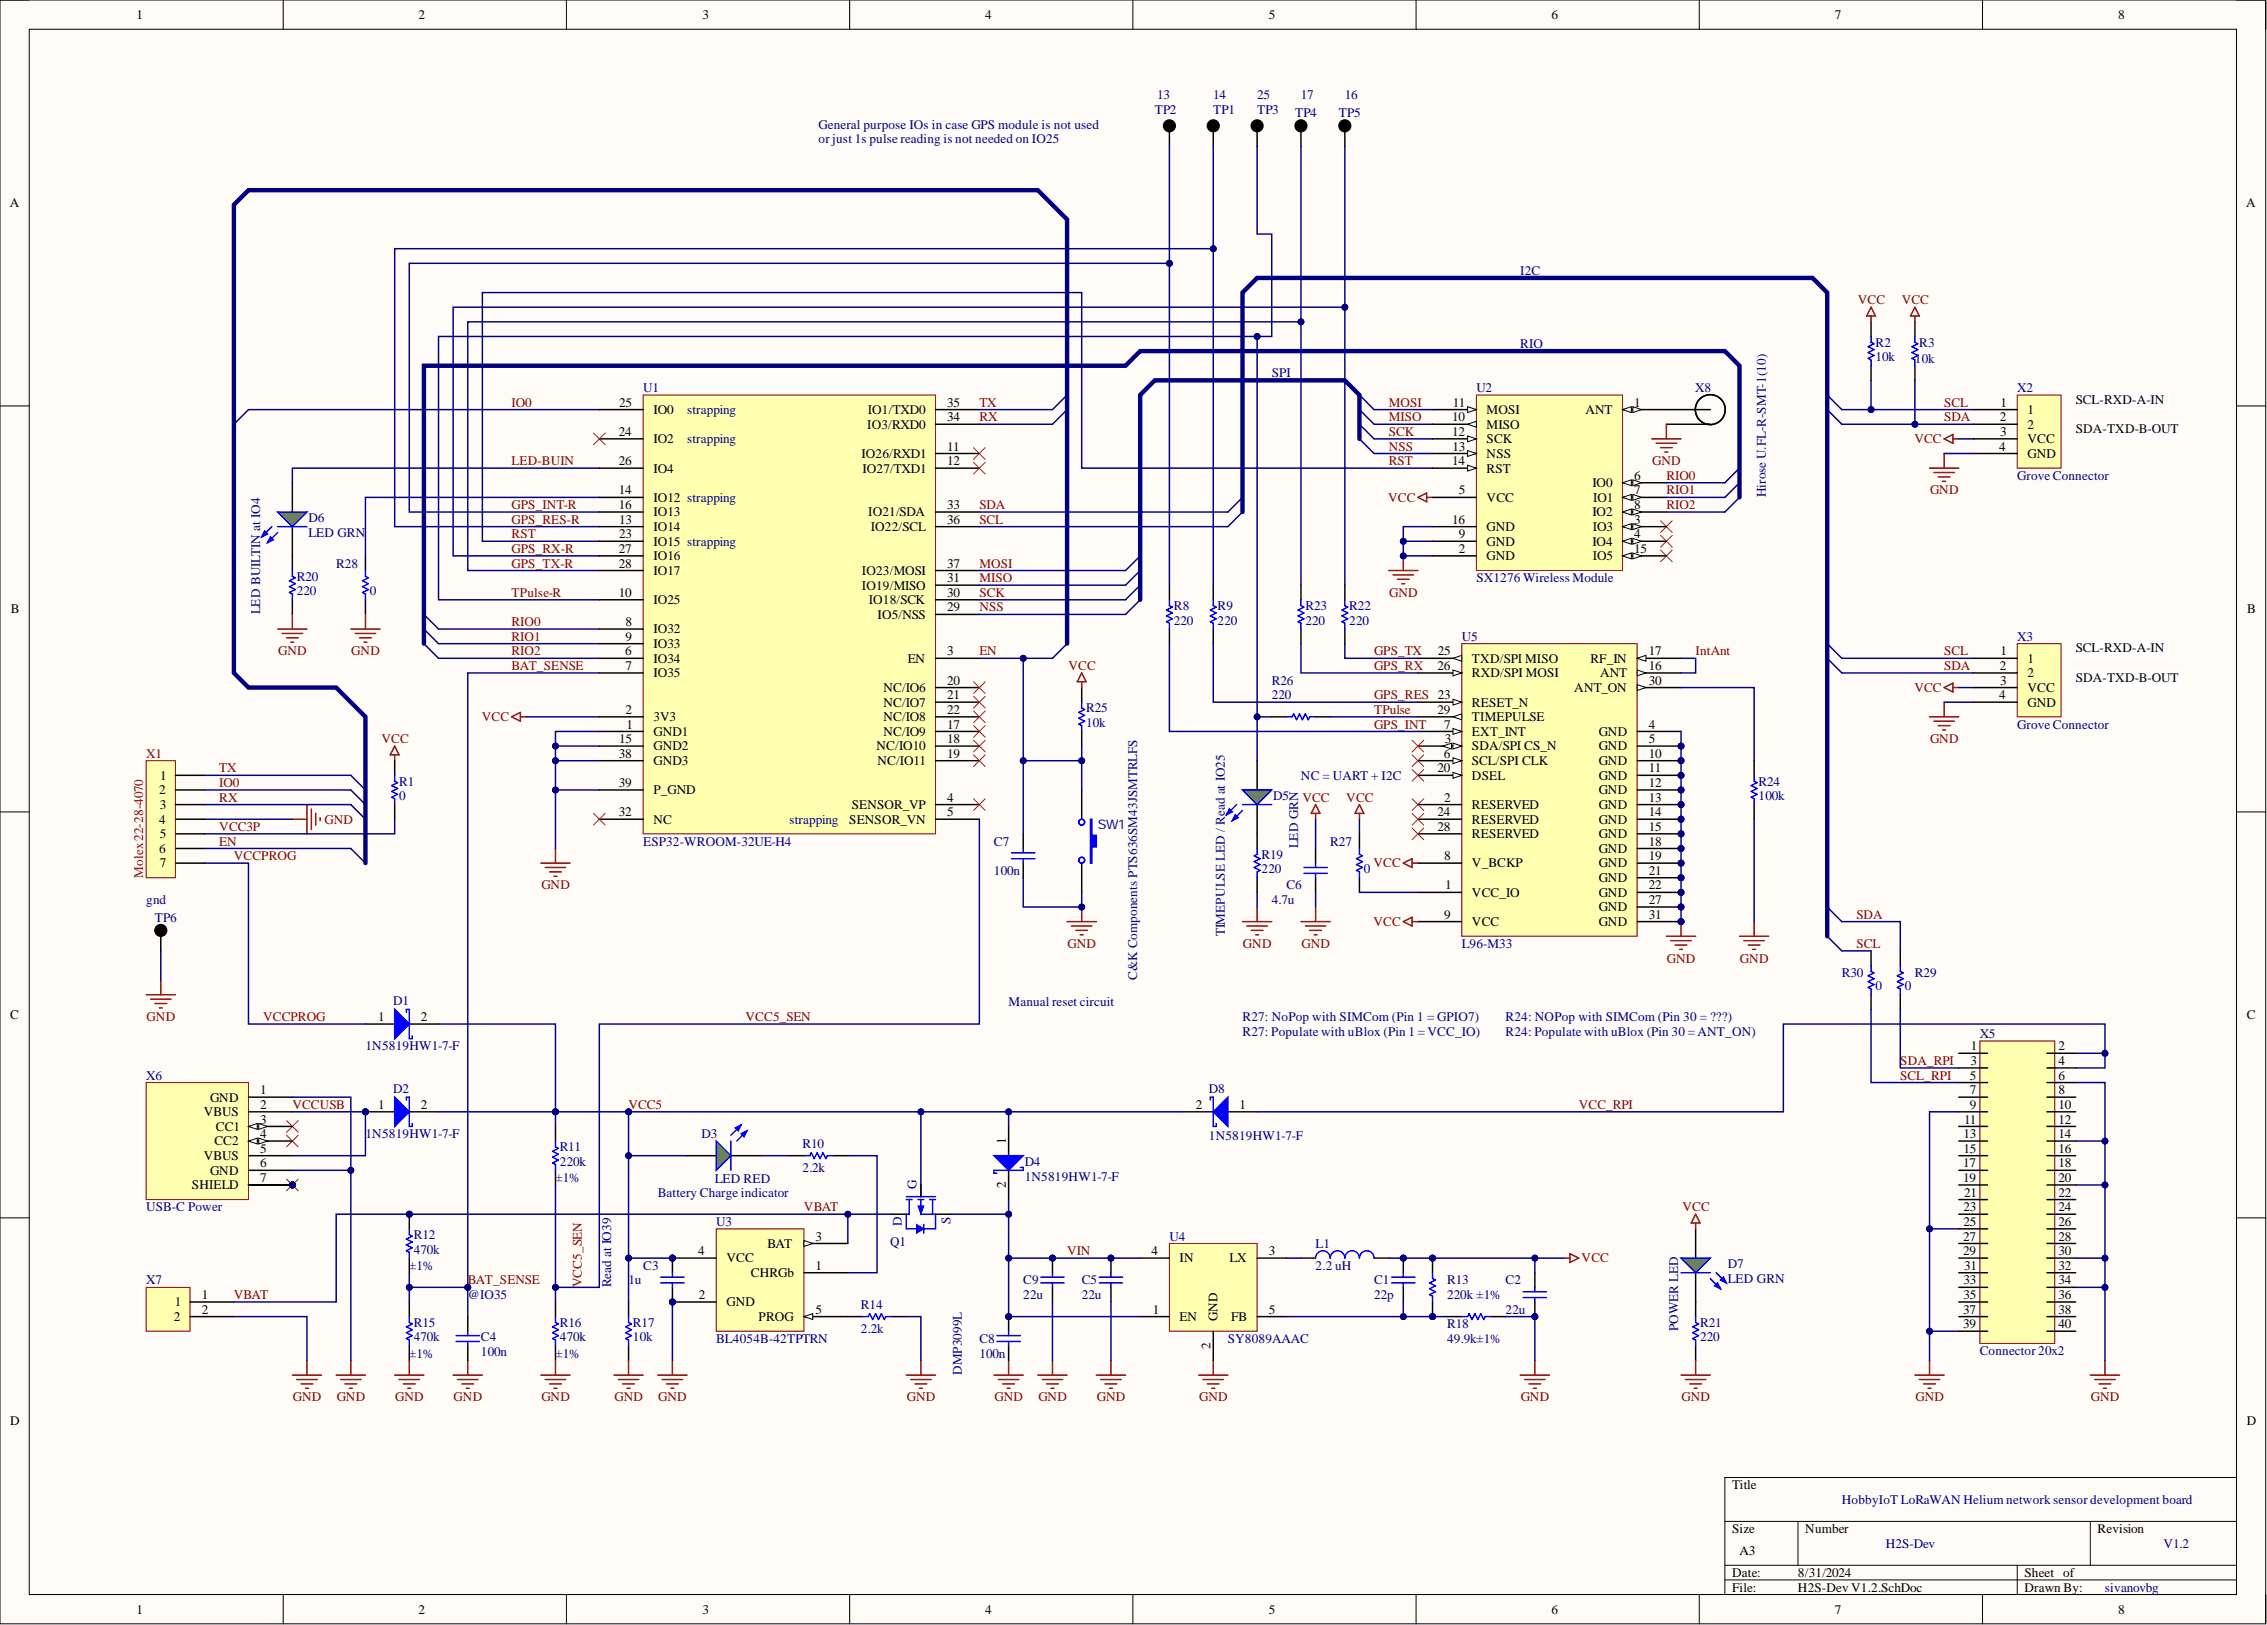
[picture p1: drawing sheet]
<svg xmlns="http://www.w3.org/2000/svg" width="393mm" height="282mm" viewBox="0 0 393 282" stroke-linecap="round" stroke-linejoin="round" font-family="sans-serif">
<defs><g id="words">
<g font-size="2.3">
<text x="23.7" y="3.3">1</text>
<text x="72.6" y="3.3">2</text>
<text x="121.9" y="3.3">3</text>
<text x="170.9" y="3.3">4</text>
<text x="220.2" y="3.3">5</text>
<text x="269.2" y="3.3">6</text>
<text x="318.4" y="3.3">7</text>
<text x="367.5" y="3.3">8</text>
<text x="1.7" y="35.9">A</text>
<text x="389.7" y="35.9">A</text>
<text x="107.5" y="70.5">25</text>
<text x="113.4" y="71.8">IO0</text>
<text x="150.6" y="71.8">IO1/TXD0</text>
<text x="164.4" y="70.5">35</text>
<text x="252.1" y="70.5">11</text>
<text x="257.9" y="71.8">MOSI</text>
<text x="275.1" y="71.8">ANT</text>
<text x="283.6" y="70.5">1</text>
<text x="347.1" y="70.5">1</text>
<text x="351.8" y="71.8">1</text>
<text x="360.2" y="70">SCL-RXD-A-IN</text>
<text x="107.4" y="75.6">24</text>
<text x="113.4" y="76.9">IO2</text>
<text x="150.5" y="74.3">IO3/RXD0</text>
<text x="164.4" y="73.1">34</text>
<text x="251.9" y="73.1">10</text>
<text x="251.9" y="75.6">12</text>
<text x="257.9" y="74.3">MISO</text>
<text x="257.9" y="76.9">SCK</text>
<text x="347" y="73.1">2</text>
<text x="347.1" y="75.6">3</text>
<text x="351.8" y="74.3">2</text>
<text x="351.8" y="76.9">VCC</text>
<text x="360.2" y="75.1">SDA-TXD-B-OUT</text>
<text x="107.4" y="80.7">26</text>
<text x="113.4" y="82">IO4</text>
<text x="149.5" y="79.4">IO26/RXD1</text>
<text x="149.6" y="82">IO27/TXD1</text>
<text x="164.4" y="78.2">11</text>
<text x="164.4" y="80.7">12</text>
<text x="251.9" y="80.7">14</text>
<text x="252" y="78.2">13</text>
<text x="257.9" y="79.4">NSS</text>
<text x="257.9" y="82">RST</text>
<text x="283.6" y="83.2">6</text>
<text x="346.9" y="78.2">4</text>
<text x="351.8" y="79.4">GND</text>
<text x="107.4" y="85.8">14</text>
<text x="107.4" y="88.3">16</text>
<text x="113.4" y="87">IO12 strapping</text>
<text x="113.4" y="89.6">IO13</text>
<text x="150.7" y="89.6">IO21/SDA</text>
<text x="164.4" y="88.3">33</text>
<text x="253.1" y="85.8">5</text>
<text x="257.9" y="87">VCC</text>
<text x="276.3" y="84.5">IO0</text>
<text x="276.3" y="89.6">IO2</text>
<text x="276.5" y="87">IO1</text>
<text x="283.6" y="85.8">7</text>
<text x="283.6" y="88.3">8</text>
<text x="107.4" y="95.9">27</text>
<text x="107.5" y="90.8">13</text>
<text x="107.5" y="93.4">23</text>
<text x="113.4" y="92.1">IO14</text>
<text x="113.4" y="94.6">IO15 strapping</text>
<text x="151.1" y="92.1">IO22/SCL</text>
<text x="164.4" y="90.8">36</text>
<text x="251.9" y="90.8">16</text>
<text x="253.1" y="95.9">2</text>
<text x="253.1" y="93.4">9</text>
<text x="257.9" y="94.6">GND</text>
<text x="257.9" y="92.1">GND</text>
<text x="276.3" y="94.6">IO4</text>
<text x="276.4" y="92.1">IO3</text>
<text x="283.6" y="90.8">3</text>
<text x="283.6" y="93.4">4</text>
<text x="283.6" y="95.9">15</text>
<text x="107.4" y="98.5">28</text>
<text x="113.4" y="97.2">IO16</text>
<text x="113.4" y="99.7">IO17</text>
<text x="149.6" y="99.7">IO23/MOSI</text>
<text x="164.4" y="101">31</text>
<text x="164.4" y="98.5">37</text>
<text x="257.9" y="97.2">GND</text>
<text x="276.4" y="97.2">IO5</text>
<text x="1.9" y="106.4">B</text>
<text x="107.4" y="103.5">10</text>
<text x="113.4" y="104.8">IO25</text>
<text x="149.6" y="102.3">IO19/MISO</text>
<text x="150.7" y="104.8">IO18/SCK</text>
<text x="152.3" y="107.3">IO5/NSS</text>
<text x="164.4" y="106.1">29</text>
<text x="164.4" y="103.5">30</text>
<text x="389.9" y="106.4">B</text>
<text x="108.5" y="113.7">6</text>
<text x="108.6" y="108.6">8</text>
<text x="108.6" y="111.1">9</text>
<text x="113.4" y="109.9">IO32</text>
<text x="113.4" y="112.4">IO33</text>
<text x="164.4" y="113.7">3</text>
<text x="249.5" y="113.7">25</text>
<text x="286.1" y="113.7">17</text>
<text x="347.1" y="113.7">1</text>
<text x="360.2" y="113.2">SCL-RXD-A-IN</text>
<text x="108.6" y="116.2">7</text>
<text x="113.4" y="114.9">IO34</text>
<text x="113.4" y="117.5">IO35</text>
<text x="157.5" y="114.9">EN</text>
<text x="164.4" y="118.8">20</text>
<text x="249.4" y="116.2">26</text>
<text x="255.4" y="114.9">TXD/SPI MISO</text>
<text x="255.4" y="117.5">RXD/SPI MOSI</text>
<text x="275.9" y="114.9">RF_IN</text>
<text x="277.6" y="117.5">ANT</text>
<text x="286.1" y="116.2">16</text>
<text x="286.1" y="118.8">30</text>
<text x="347" y="116.2">2</text>
<text x="347.1" y="118.8">3</text>
<text x="351.8" y="114.9">1</text>
<text x="351.8" y="117.5">2</text>
<text x="360.2" y="118.2">SDA-TXD-B-OUT</text>
<text x="108.6" y="123.8">2</text>
<text x="113.4" y="125.1">3V3</text>
<text x="153.3" y="120">NC/IO6</text>
<text x="153.3" y="122.6">NC/IO7</text>
<text x="153.3" y="125.1">NC/IO8</text>
<text x="164.4" y="121.3">21</text>
<text x="164.4" y="123.8">22</text>
<text x="249.4" y="123.8">29</text>
<text x="255.4" y="122.6">RESET_N</text>
<text x="255.4" y="125.1">TIMEPULSE</text>
<text x="273.2" y="120">ANT_ON</text>
<text x="346.9" y="121.3">4</text>
<text x="351.8" y="120">VCC</text>
<text x="351.8" y="122.6">GND</text>
<text x="107.4" y="131.4">38</text>
<text x="107.5" y="128.9">15</text>
<text x="108.7" y="126.4">1</text>
<text x="113.4" y="127.6">GND1</text>
<text x="113.4" y="130.2">GND2</text>
<text x="152.1" y="130.2">NC/IO10</text>
<text x="153.3" y="127.6">NC/IO9</text>
<text x="164.4" y="126.4">17</text>
<text x="164.4" y="128.9">18</text>
<text x="164.4" y="131.4">19</text>
<text x="250.5" y="131.4">6</text>
<text x="250.6" y="126.4">7</text>
<text x="250.7" y="128.9">3</text>
<text x="255.4" y="127.6">EXT_INT</text>
<text x="255.4" y="130.2">SDA/SPI CS_N</text>
<text x="277.4" y="127.6">GND</text>
<text x="277.4" y="130.2">GND</text>
<text x="286.1" y="126.4">4</text>
<text x="286.1" y="128.9">5</text>
<text x="286.1" y="131.4">10</text>
<text x="27.6" y="137.8">2</text>
<text x="27.8" y="135.2">1</text>
<text x="107.4" y="136.5">39</text>
<text x="113.4" y="132.7">GND3</text>
<text x="113.4" y="137.8">P_GND</text>
<text x="152.3" y="132.7">NC/IO11</text>
<text x="249.4" y="134">20</text>
<text x="255.4" y="132.7">SCL/SPI CLK</text>
<text x="255.4" y="135.2">DSEL</text>
<text x="277.4" y="132.7">GND</text>
<text x="277.4" y="135.2">GND</text>
<text x="277.4" y="137.8">GND</text>
<text x="286.1" y="134">11</text>
<text x="286.1" y="136.5">12</text>
<text x="27.6" y="142.9">4</text>
<text x="27.7" y="140.3">3</text>
<text x="107.4" y="141.6">32</text>
<text x="113.4" y="142.9">NC</text>
<text x="147.4" y="142.9">SENSOR_VN</text>
<text x="147.8" y="140.3">SENSOR_VP</text>
<text x="164.4" y="139.1">4</text>
<text x="164.4" y="141.6">5</text>
<text x="249.4" y="141.6">24</text>
<text x="250.6" y="139.1">2</text>
<text x="255.4" y="140.3">RESERVED</text>
<text x="255.4" y="142.9">RESERVED</text>
<text x="277.4" y="140.3">GND</text>
<text x="277.4" y="142.9">GND</text>
<text x="286.1" y="139.1">13</text>
<text x="286.1" y="141.6">14</text>
<text x="27.6" y="147.9">6</text>
<text x="27.7" y="145.4">5</text>
<text x="249.4" y="144.1">28</text>
<text x="250.6" y="149.2">8</text>
<text x="255.4" y="145.4">RESERVED</text>
<text x="277.4" y="145.4">GND</text>
<text x="277.4" y="147.9">GND</text>
<text x="286.1" y="144.1">15</text>
<text x="286.1" y="146.7">18</text>
<text x="286.1" y="149.2">19</text>
<text x="27.7" y="150.5">7</text>
<text x="250.8" y="154.3">1</text>
<text x="255.4" y="155.5">VCC_IO</text>
<text x="255.4" y="150.5">V_BCKP</text>
<text x="277.4" y="150.5">GND</text>
<text x="277.4" y="153">GND</text>
<text x="277.4" y="155.5">GND</text>
<text x="286.1" y="151.7">21</text>
<text x="286.1" y="154.3">22</text>
<text x="250.6" y="159.4">9</text>
<text x="255.4" y="160.6">VCC</text>
<text x="277.4" y="158.1">GND</text>
<text x="277.4" y="160.6">GND</text>
<text x="286.1" y="156.8">27</text>
<text x="286.1" y="159.4">31</text>
<text x="1.8" y="176.8">C</text>
<text x="65.6" y="177.1">1</text>
<text x="73" y="177.1">2</text>
<text x="389.8" y="176.8">C</text>
<text x="341.9" y="184.7">3</text>
<text x="342" y="182.2">1</text>
<text x="357.2" y="182.2">2</text>
<text x="357.2" y="184.7">4</text>
<text x="36.4" y="191.1">GND</text>
<text x="45.1" y="189.8">1</text>
<text x="341.8" y="187.3">5</text>
<text x="341.8" y="189.8">7</text>
<text x="357.2" y="187.3">6</text>
<text x="357.2" y="189.8">8</text>
<text x="35.3" y="193.6">VBUS</text>
<text x="37.5" y="196.2">CC1</text>
<text x="45.1" y="192.3">2</text>
<text x="45.1" y="194.9">3</text>
<text x="45.1" y="197.4">4</text>
<text x="65.6" y="192.3">1</text>
<text x="73" y="192.3">2</text>
<text x="207.5" y="192.3">2</text>
<text x="215.1" y="192.3">1</text>
<text x="340.7" y="197.4">13</text>
<text x="340.8" y="194.9">11</text>
<text x="341.8" y="192.3">9</text>
<text x="357.2" y="192.3">10</text>
<text x="357.2" y="194.9">12</text>
<text x="357.2" y="197.4">14</text>
<text x="35.3" y="201.2">VBUS</text>
<text x="36.4" y="203.8">GND</text>
<text x="37.2" y="198.7">CC2</text>
<text x="45.1" y="200">5</text>
<text x="45.1" y="202.5">6</text>
<text x="174.5" y="198.4" transform="rotate(-90 174.5 198.4)">1</text>
<text x="340.6" y="202.5">17</text>
<text x="340.7" y="200">15</text>
<text x="357.2" y="200">16</text>
<text x="357.2" y="202.5">18</text>
<text x="33.3" y="206.3">SHIELD</text>
<text x="45.1" y="205">7</text>
<text x="174.5" y="206" transform="rotate(-90 174.5 206)">2</text>
<text x="340.6" y="205">19</text>
<text x="340.8" y="207.6">21</text>
<text x="357.2" y="205">20</text>
<text x="357.2" y="207.6">22</text>
<text x="141.5" y="215.2">3</text>
<text x="340.6" y="215.2">27</text>
<text x="340.7" y="210.1">23</text>
<text x="340.7" y="212.6">25</text>
<text x="357.2" y="210.1">24</text>
<text x="357.2" y="212.6">26</text>
<text x="357.2" y="215.2">28</text>
<text x="121.2" y="217.7">4</text>
<text x="126.1" y="219">VCC</text>
<text x="130.3" y="221.5">CHRGb</text>
<text x="133.2" y="216.5">BAT</text>
<text x="141.5" y="220.3">1</text>
<text x="199.8" y="217.7">4</text>
<text x="204.7" y="219">IN</text>
<text x="213.3" y="219">LX</text>
<text x="220.2" y="217.7">3</text>
<text x="340.6" y="217.7">29</text>
<text x="340.8" y="220.3">31</text>
<text x="357.2" y="217.7">30</text>
<text x="357.2" y="220.3">32</text>
<text x="30.4" y="226.6">1</text>
<text x="35" y="225.3">1</text>
<text x="35" y="227.9">2</text>
<text x="121.2" y="225.3">2</text>
<text x="126.1" y="226.6">GND</text>
<text x="141.5" y="227.9">5</text>
<text x="200" y="227.9">1</text>
<text x="220.2" y="227.9">5</text>
<text x="340.6" y="227.9">37</text>
<text x="340.7" y="222.8">33</text>
<text x="340.7" y="225.3">35</text>
<text x="357.2" y="222.8">34</text>
<text x="357.2" y="225.3">36</text>
<text x="357.2" y="227.9">38</text>
<text x="30.2" y="229.1">2</text>
<text x="131.6" y="229.1">PROG</text>
<text x="204.7" y="229.1">EN</text>
<text x="210" y="234" transform="rotate(-90 210 234)">2</text>
<text x="211.3" y="229.1" transform="rotate(-90 211.3 229.1)">GND</text>
<text x="213.6" y="229.1">FB</text>
<text x="340.6" y="230.4">39</text>
<text x="357.2" y="230.4">40</text>
<text x="1.8" y="247.2">D</text>
<text x="389.8" y="247.2">D</text>
<text x="300.6" y="258.3">Title</text>
<text x="300.6" y="265.9">Size</text>
<text x="301.8" y="269.7">A3</text>
<text x="313.2" y="265.9">Number</text>
<text x="364" y="265.9">Revision</text>
<text x="300.6" y="273.5">Date:</text>
<text x="312" y="273.5">8/31/2024</text>
<text x="351.3" y="273.5">Sheet of</text>
<text x="23.7" y="279.9">1</text>
<text x="72.6" y="279.9">2</text>
<text x="121.9" y="279.9">3</text>
<text x="170.9" y="279.9">4</text>
<text x="220.2" y="279.9">5</text>
<text x="269.2" y="279.9">6</text>
<text x="300.6" y="276.1">File:</text>
<text x="312" y="276.1">H2S-Dev V1.2.SchDoc</text>
<text x="318.4" y="279.9">7</text>
<text x="351.3" y="276.1">Drawn By:</text>
<text x="367.5" y="279.9">8</text>
</g>
<g font-size="2.3" fill="#000080">
<text x="200.8" y="17.3">13</text>
<text x="210.5" y="17.3">14</text>
<text x="218.1" y="17.3">25</text>
<text x="225.7" y="17.3">17</text>
<text x="233.3" y="17.3">16</text>
<text x="142" y="22.3">General purpose IOs in case GPS module is not used</text>
<text x="200.4" y="19.8">TP2</text>
<text x="210.5" y="19.8">TP1</text>
<text x="218.1" y="19.8">TP3</text>
<text x="224.7" y="20.3">TP4</text>
<text x="232.3" y="20.3">TP5</text>
<text x="142" y="24.9">or just 1s pulse reading is not needed on IO25</text>
<text x="263.8" y="47.7">I2C</text>
<text x="220.7" y="65.5">SPI</text>
<text x="263.8" y="60.4">RIO</text>
<text x="325.4" y="60.1">R2</text>
<text x="325.4" y="62.7">10k</text>
<text x="332.3" y="62.9">10k</text>
<text x="333" y="60.1">R3</text>
<text x="111.6" y="68">U1</text>
<text x="119.2" y="71.8">strapping</text>
<text x="256.2" y="68">U2</text>
<text x="294.1" y="67.9">X8</text>
<text x="350" y="68">X2</text>
<text x="119.2" y="76.9">strapping</text>
<text x="350" y="83.2">Grove Connector</text>
<text x="306.4" y="86.3" transform="rotate(-90 306.4 86.3)">Hirose U.FL-R-SMT-1(10)</text>
<text x="53.5" y="90.6">D6</text>
<text x="53.5" y="93.1">LED GRN</text>
<text x="51.5" y="100.7">R20</text>
<text x="58.3" y="98.5">R28</text>
<text x="256.2" y="101">SX1276 Wireless Module</text>
<text x="45.1" y="106.6" transform="rotate(-90 45.1 106.6)">LED BUILTIN at IO4</text>
<text x="51.5" y="103.3">220</text>
<text x="64.2" y="103.3">0</text>
<text x="203.7" y="105.8">R8</text>
<text x="211.3" y="105.8">R9</text>
<text x="226.5" y="105.8">R23</text>
<text x="234.1" y="105.8">R22</text>
<text x="203.7" y="108.4">220</text>
<text x="211.3" y="108.4">220</text>
<text x="226.5" y="108.4">220</text>
<text x="234.1" y="108.4">220</text>
<text x="253.6" y="111.1">U5</text>
<text x="350" y="111.1">X3</text>
<text x="220.7" y="118.8">R26</text>
<text x="188.4" y="123.6">R25</text>
<text x="220.7" y="121.3">220</text>
<text x="188.4" y="126.1">10k</text>
<text x="350" y="126.4">Grove Connector</text>
<text x="69.2" y="136.3">R1</text>
<text x="225.7" y="135.2">NC = UART + I2C</text>
<text x="305.1" y="136.3">R24</text>
<text x="69.2" y="138.8">0</text>
<text x="137" y="142.9">strapping</text>
<text x="190.5" y="143.9">SW1</text>
<text x="220.9" y="138.8">D5</text>
<text x="305.1" y="138.8">100k</text>
<text x="111.6" y="146.7">ESP32-WROOM-32UE-H4</text>
<text x="172.5" y="146.7">C7</text>
<text x="218.9" y="149">R19</text>
<text x="225.2" y="147.2" transform="rotate(-90 225.2 147.2)">LED GRN</text>
<text x="230.8" y="146.7">R27</text>
<text x="172.5" y="151.7">100n</text>
<text x="218.9" y="151.5">220</text>
<text x="223.2" y="154.3">C6</text>
<text x="236.6" y="151.5">0</text>
<text x="25.4" y="156.8">gnd</text>
<text x="26.9" y="159.9">TP6</text>
<text x="220.7" y="156.8">4.7u</text>
<text x="212.5" y="162.4" transform="rotate(-90 212.5 162.4)">TIMEPULSE LED / Read at IO25</text>
<text x="253.6" y="164.4">L96-M33</text>
<text x="197.3" y="170" transform="rotate(-90 197.3 170)">C&amp;K Components PTS636SM43JSMTRLFS</text>
<text x="319.6" y="169.5">R30</text>
<text x="325.4" y="171.8">0</text>
<text x="330.5" y="171.8">0</text>
<text x="332.3" y="169.5">R29</text>
<text x="68.2" y="174.3">D1</text>
<text x="175" y="174.6">Manual reset circuit</text>
<text x="215.6" y="177.1">R27: NoPop with SIMCom (Pin 1 = GPIO7)</text>
<text x="215.6" y="179.7">R27: Populate with uBlox (Pin 1 = VCC_IO)</text>
<text x="261.2" y="177.1">R24: NOPop with SIMCom (Pin 30 = ???)</text>
<text x="261.2" y="179.7">R24: Populate with uBlox (Pin 30 = ANT_ON)</text>
<text x="63.4" y="182.2">1N5819HW1-7-F</text>
<text x="343.5" y="180.1">X5</text>
<text x="25.4" y="187.3">X6</text>
<text x="68.2" y="189.6">D2</text>
<text x="209.8" y="189.6">D8</text>
<text x="63.4" y="197.4">1N5819HW1-7-F</text>
<text x="121.7" y="197.4">D3</text>
<text x="209.8" y="197.7">1N5819HW1-7-F</text>
<text x="97.1" y="199.7">R11</text>
<text x="97.1" y="202.2">220k</text>
<text x="139.2" y="199.2">R10</text>
<text x="139.2" y="203.3">2.2k</text>
<text x="177.8" y="202.2">D4</text>
<text x="96.4" y="205">±1%</text>
<text x="114.1" y="207.6">Battery Charge indicator</text>
<text x="124" y="205.3">LED RED</text>
<text x="159" y="206.2" transform="rotate(-90 159 206.2)">G</text>
<text x="177.8" y="204.8">1N5819HW1-7-F</text>
<text x="25.4" y="210.1">USB-C Power</text>
<text x="71.8" y="214.9">R12</text>
<text x="124.3" y="212.6">U3</text>
<text x="156.5" y="212.6" transform="rotate(-90 156.5 212.6)">D</text>
<text x="164.9" y="212.3" transform="rotate(-90 164.9 212.3)">S</text>
<text x="202.9" y="215.2">U4</text>
<text x="71" y="220.3">±1%</text>
<text x="71.8" y="217.5">470k</text>
<text x="111.6" y="220.3">C3</text>
<text x="154.5" y="216.2">Q1</text>
<text x="228.3" y="216.5">L1</text>
<text x="228.3" y="220.3">2.2 uH</text>
<text x="299.8" y="220">D7</text>
<text x="25.4" y="222.8">X7</text>
<text x="81.2" y="225.3">@IO35</text>
<text x="106" y="223.3" transform="rotate(-90 106 223.3)">Read at IO39</text>
<text x="109.1" y="222.8">1u</text>
<text x="149.4" y="227.1">R14</text>
<text x="177.5" y="222.8">C9</text>
<text x="177.5" y="225.3">22u</text>
<text x="187.7" y="222.8">C5</text>
<text x="187.7" y="225.3">22u</text>
<text x="238.4" y="222.8">C1</text>
<text x="238.4" y="225.3">22p</text>
<text x="251.1" y="222.8">R13</text>
<text x="251.1" y="225.3">220k ±1%</text>
<text x="261.2" y="222.8">C2</text>
<text x="261.2" y="227.9">22u</text>
<text x="299.8" y="222.5">LED GRN</text>
<text x="71.8" y="230.2">R15</text>
<text x="71.8" y="232.7">470k</text>
<text x="83.4" y="232.7">C4</text>
<text x="97.1" y="230.2">R16</text>
<text x="97.1" y="232.7">470k</text>
<text x="109.8" y="230.2">R17</text>
<text x="109.8" y="232.7">10k</text>
<text x="124.3" y="232.9">BL4054B-42TPTRN</text>
<text x="149.4" y="231.2">2.2k</text>
<text x="169.9" y="232.9">C8</text>
<text x="213" y="232.9">SY8089AAAC</text>
<text x="251.1" y="230.4">R18</text>
<text x="251.1" y="232.9">49.9k±1%</text>
<text x="291.2" y="230.9" transform="rotate(-90 291.2 230.9)">POWER LED</text>
<text x="295" y="230.2">R21</text>
<text x="295" y="232.7">220</text>
<text x="71" y="235.5">±1%</text>
<text x="83.4" y="235.2">100n</text>
<text x="96.4" y="235.5">±1%</text>
<text x="166.9" y="238.5" transform="rotate(-90 166.9 238.5)">DMP3099L</text>
<text x="169.9" y="235.5">100n</text>
<text x="343.5" y="235.1">Connector 20x2</text>
<text x="319.6" y="260.9">HobbyIoT LoRaWAN Helium network sensor development board</text>
<text x="327.2" y="268.5">H2S-Dev</text>
<text x="375.4" y="268.5">V1.2</text>
<text x="365.2" y="276.1">sivanovbg</text>
</g>
<g font-size="2.3" fill="#800000">
<text x="322.4" y="52.8">VCC</text>
<text x="330" y="52.8">VCC</text>
<text x="88.8" y="70.5">IO0</text>
<text x="169.9" y="70.5">TX</text>
<text x="240.9" y="70.5">MOSI</text>
<text x="337.3" y="70.5">SCL</text>
<text x="169.9" y="73.1">RX</text>
<text x="240.9" y="73.1">MISO</text>
<text x="240.9" y="75.6">SCK</text>
<text x="332.2" y="76.9">VCC</text>
<text x="337.3" y="73.1">SDA</text>
<text x="88.8" y="80.7">LED-BUIN</text>
<text x="240.9" y="78.2">NSS</text>
<text x="240.9" y="80.7">RST</text>
<text x="286.7" y="80.7">GND</text>
<text x="289.1" y="83.2">RIO0</text>
<text x="88.8" y="88.3">GPS_INT-R</text>
<text x="169.9" y="88.3">SDA</text>
<text x="240.9" y="87">VCC</text>
<text x="289.1" y="85.8">RIO1</text>
<text x="289.1" y="88.3">RIO2</text>
<text x="334.9" y="85.8">GND</text>
<text x="88.8" y="93.4">RST</text>
<text x="88.8" y="95.9">GPS_RX-R</text>
<text x="88.8" y="90.8">GPS_RES-R</text>
<text x="169.9" y="90.8">SCL</text>
<text x="88.8" y="98.5">GPS_TX-R</text>
<text x="169.9" y="98.5">MOSI</text>
<text x="169.9" y="101">MISO</text>
<text x="88.8" y="103.5">TPulse-R</text>
<text x="169.9" y="103.5">SCK</text>
<text x="169.9" y="106.1">NSS</text>
<text x="241" y="103.5">GND</text>
<text x="48.3" y="113.7">GND</text>
<text x="61" y="113.7">GND</text>
<text x="88.8" y="108.6">RIO0</text>
<text x="88.8" y="111.1">RIO1</text>
<text x="88.8" y="113.7">RIO2</text>
<text x="169.9" y="113.7">EN</text>
<text x="238.4" y="113.7">GPS_TX</text>
<text x="294.2" y="113.7">IntAnt</text>
<text x="337.3" y="113.7">SCL</text>
<text x="88.8" y="116.2">BAT_SENSE</text>
<text x="185.4" y="116.2">VCC</text>
<text x="238.4" y="116.2">GPS_RX</text>
<text x="337.3" y="116.2">SDA</text>
<text x="83.6" y="125.1">VCC</text>
<text x="238.4" y="123.8">TPulse</text>
<text x="238.4" y="121.3">GPS_RES 23</text>
<text x="332.2" y="120">VCC</text>
<text x="25.4" y="131.4">X1</text>
<text x="66.2" y="128.9">VCC</text>
<text x="238.4" y="126.4">GPS_INT</text>
<text x="334.9" y="128.9">GND</text>
<text x="38" y="134">TX</text>
<text x="38" y="136.5">IO0</text>
<text x="38" y="139.1">RX</text>
<text x="56.3" y="142.9">GND</text>
<text x="226" y="139.1">VCC</text>
<text x="233.6" y="139.1">VCC</text>
<text x="38" y="146.7">EN</text>
<text x="38" y="144.1">VCC3P</text>
<text x="40.6" y="149.2">VCCPROG</text>
<text x="24.9" y="152.3" transform="rotate(-90 24.9 152.3)">Molex22-28-4070</text>
<text x="93.9" y="154.3">GND</text>
<text x="238.3" y="150.5">VCC</text>
<text x="238.3" y="160.6">VCC</text>
<text x="322.1" y="159.4">SDA</text>
<text x="185.2" y="164.4">GND</text>
<text x="215.7" y="164.4">GND</text>
<text x="225.8" y="164.4">GND</text>
<text x="289.2" y="167">GND</text>
<text x="301.9" y="167">GND</text>
<text x="322.1" y="164.4">SCL</text>
<text x="25.4" y="177.1">GND</text>
<text x="45.7" y="177.1">VCCPROG</text>
<text x="129.4" y="177.1">VCC5_SEN</text>
<text x="329.7" y="184.7">SDA_RPI</text>
<text x="329.7" y="187.3">SCL_RPI</text>
<text x="50.7" y="192.3">VCCUSB</text>
<text x="109.1" y="192.3">VCC5</text>
<text x="273.9" y="192.3">VCC_RPI</text>
<text x="139.5" y="210.1">VBAT</text>
<text x="291.9" y="210.1">VCC</text>
<text x="185.2" y="217.7">VIN</text>
<text x="274.4" y="219">VCC</text>
<text x="40.6" y="225.3">VBAT</text>
<text x="81.2" y="222.8">BAT_SENSE</text>
<text x="100.9" y="223.3" transform="rotate(-90 100.9 223.3)">VCC5_SEN</text>
<text x="50.8" y="243.1">GND</text>
<text x="58.4" y="243.1">GND</text>
<text x="68.6" y="243.1">GND</text>
<text x="78.7" y="243.1">GND</text>
<text x="93.9" y="243.1">GND</text>
<text x="106.6" y="243.1">GND</text>
<text x="114.2" y="243.1">GND</text>
<text x="157.3" y="243.1">GND</text>
<text x="172.6" y="243.1">GND</text>
<text x="180.2" y="243.1">GND</text>
<text x="190.3" y="243.1">GND</text>
<text x="208.1" y="243.1">GND</text>
<text x="263.9" y="243.1">GND</text>
<text x="291.8" y="243.1">GND</text>
<text x="332.3" y="243.1">GND</text>
<text x="362.8" y="243.1">GND</text>
</g>
</g></defs>
<path d="M0 0h393.1v281.7h-393.1z" fill-rule="evenodd" fill="#fffcf8"/>
<path d="M0 0h393.1v281.7h-393.1z" fill="none" stroke="#000" stroke-width=".17"/>
<path d="M5.1 5.1h383v271.5h-383z" fill-rule="evenodd" fill="#fffcf8"/>
<g fill="none" stroke="#000" stroke-width=".17">
<path d="M0 0h5.1M5.1 5.1h383v271.5h-383zM49.1 0v5.1M98.3 0v5.1M147.4 0v5.1M196.6 0v5.1M245.7 0v5.1M294.8 0v5.1M344 0v5.1M388.1 0h5v5.1M0 70.4h5.1M388.1 70.4h5"/>
<path d="M0 140.8h5.1M388.1 140.8h5M0 211.2h5.1M388.1 211.2h5M388.1 256.3h-88.8v20.3M49.1 276.6v5.1M98.3 276.6v5.1M147.4 276.6v5.1M196.6 276.6v5.1M245.7 276.6v5.1M294.8 276.6v5.1M299.3 263.9h88.8"/>
<path d="M299.3 271.5h88.8M299.3 274.1h88.8M312 263.9v7.6M344 276.6v5.1M350 271.5v5.1M362.7 263.9v7.6M393.1 276.6v5.1"/>
</g>
<path d="M350 68.5h7.6v12.7h-7.6z" fill-rule="evenodd" fill="#ffffb0"/>
<path d="M350 68.5h7.6v12.7h-7.6z" fill="none" stroke="#800000" stroke-width=".17"/>
<path d="M342.4 71.1h7.6M342.4 73.6h7.6M342.4 76.1h7.6M342.4 78.7h7.6" fill="none" stroke="#000" stroke-width=".25"/>
<path d="M240.9 99h5.1M241.7 99.7h3.6M243.5 96.4v2.6M242.5 100.5h2M243.2 101.2h.5" fill="none" stroke="#800000" stroke-width=".25"/>
<circle cx="243.5" cy="96.4" r=".51" fill="#000080"/>
<circle cx="243.5" cy="96.4" r=".51" fill="none" stroke="#000080" stroke-width=".17"/>
<g fill="none" stroke="#800000" stroke-width=".25">
<path d="M337.3 78.7v2.5M337.3 76.1l1.6-.7v1.5zM338.9 76.1h1M246 86.3l1.5-.8v1.5zM247.5 86.3h1.1M334.8 81.2h5.1M335.6 82h3.5M336.3 82.7h2M337.1 83.5h.5M93.8 149.7h5.1M94.6 150.5h3.6M95.4 151.2h2"/>
<path d="M96.1 152h.5M96.4 147.2v2.5"/>
</g>
<path d="M288.1 95.4l2.1 2M288.1 92.9l2.1 2M288.1 90.3l2.1 2.1M290.2 95.4l-2.1 2M290.2 92.9l-2.1 2M290.2 90.3l-2.1 2.1" fill="none" stroke="#f00" stroke-width=".17"/>
<path d="M235.9 68.5l2.5 2.6M235.9 71.1l2.5 2.5M235.9 73.6l2.5 2.5M235.9 76.1l2.5 2.6M317 68.5l2.6 2.6M317 71.1l2.6 2.5M301.8 81.2l-2.5 2.5M301.8 83.7l-2.5 2.6M301.8 86.3l-2.5 2.5M197.8 104l-2.5 2.6" fill="none" stroke="#000080" stroke-width=".25"/>
<path d="M360.2 73.1h18.6v3h-18.6z" fill-rule="evenodd" fill="#fff"/>
<path d="M360.2 73.1h18.6v3h-18.6z" fill="none" stroke="#fff" stroke-width=".17"/>
<path d="M360.2 68h16.1v3.1h-16.1z" fill-rule="evenodd" fill="#fff"/>
<path d="M360.2 68h16.1v3.1h-16.1z" fill="none" stroke="#fff" stroke-width=".17"/>
<path d="M324.6 55.8v2.6M332.3 55.8v2.6M324.6 63.4v2.6M332.3 63.4v2.6" fill="none" stroke="#000" stroke-width=".25"/>
<path d="M324.6 58.4v1l.6 .2-1.1 .5 1.1 .5-1.1 .6 1.1 .5-1.1 .5 .5 .2v1M332.3 58.4v1l.5 .2-1.1 .5 1.1 .5-1.1 .6 1.1 .5-1.1 .5 .6 .2v1" fill="none" stroke="#00f" stroke-width=".25"/>
<path d="M324.6 53.3l.8 1.5h-1.5zM324.6 54.8v1M332.3 53.3l.7 1.5h-1.5zM332.3 54.8v1" fill="none" stroke="#800000" stroke-width=".25"/>
<circle cx="116.7" cy="225.8" r=".51" fill="#000080"/>
<circle cx="116.7" cy="225.8" r=".51" fill="none" stroke="#000080" stroke-width=".17"/>
<circle cx="116.7" cy="218.2" r=".51" fill="#000080"/>
<circle cx="116.7" cy="218.2" r=".51" fill="none" stroke="#000080" stroke-width=".17"/>
<path d="M124.3 213.2h15.2v17.7h-15.2z" fill-rule="evenodd" fill="#ffffb0"/>
<path d="M124.3 213.2h15.2v17.7h-15.2z" fill="none" stroke="#800000" stroke-width=".17"/>
<path d="M116.7 225.8h7.6M139.5 220.8h7.6" fill="none" stroke="#000" stroke-width=".25"/>
<circle cx="116.7" cy="225.8" r=".51" fill="#000080"/>
<circle cx="116.7" cy="225.8" r=".51" fill="none" stroke="#000080" stroke-width=".17"/>
<path d="M139.5 215.7h7.6" fill="none" stroke="#000" stroke-width=".25"/>
<path d="M139.5 215.2l1.5 .5-1.5 .5z" fill="#f8fcff"/>
<path d="M139.5 215.2l1.5 .5-1.5 .5z" fill="none" stroke="#000" stroke-width=".17"/>
<path d="M116.7 218.2h7.6" fill="none" stroke="#000" stroke-width=".25"/>
<circle cx="116.7" cy="218.2" r=".51" fill="#000080"/>
<circle cx="116.7" cy="218.2" r=".51" fill="none" stroke="#000080" stroke-width=".17"/>
<path d="M139.5 228.4h7.6" fill="none" stroke="#000" stroke-width=".25"/>
<path d="M139.5 228.4l1.5-.5v1z" fill="#f8fcff"/>
<path d="M139.5 228.4l1.5-.5v1z" fill="none" stroke="#000" stroke-width=".17"/>
<path d="M49.7 194.4l2 2M49.7 196.9l2 2M51.7 194.4l-2 2M51.7 196.9l-2 2M49.7 204.5l2 2.1M51.7 204.5l-2 2.1" fill="none" stroke="#f00" stroke-width=".17"/>
<circle cx="50.7" cy="205.5" r=".51" fill="#000080"/>
<circle cx="50.7" cy="205.5" r=".51" fill="none" stroke="#000080" stroke-width=".17"/>
<path d="M58.3 238.5h5.1M59.1 239.3h3.5M60.9 236v2.5M59.9 240h2M60.6 240.8h.5" fill="none" stroke="#800000" stroke-width=".25"/>
<circle cx="63.4" cy="192.9" r=".51" fill="#000080"/>
<circle cx="63.4" cy="192.9" r=".51" fill="none" stroke="#000080" stroke-width=".17"/>
<path d="M63.4 192.9h5.1" fill="none" stroke="#000" stroke-width=".25"/>
<circle cx="63.4" cy="192.9" r=".51" fill="#000080"/>
<circle cx="63.4" cy="192.9" r=".51" fill="none" stroke="#000080" stroke-width=".17"/>
<path d="M71 192.9h5.1" fill="none" stroke="#000" stroke-width=".25"/>
<path d="M68.5 190.3l2.5 2.6-2.5 2.5z" fill="#00f"/>
<path d="M68.5 190.3l2.5 2.6-2.5 2.5zM70.5 190.8v-.5h.5v5.1h.5v-.5" fill="none" stroke="#00f" stroke-width=".25"/>
<path d="M175 195.4v5.1M175 203v5.1" fill="none" stroke="#000" stroke-width=".25"/>
<path d="M172.5 200.5h5l-2.5 2.5z" fill="#00f"/>
<path d="M172.5 200.5h5l-2.5 2.5zM177 202.5h.5v.5h-5v.5h.5M149.6 228.4h1.1l.2-.5 .5 1 .5-1 .5 1 .5-1 .5 1 .3-.5h1" fill="none" stroke="#00f" stroke-width=".25"/>
<path d="M114.1 238.5h5.1M114.9 239.3h3.5M116.7 236v2.5M157.3 238.5h5M158 239.3h3.6M159.8 236v2.5M115.7 240h2M116.4 240.8h.5M158.8 240h2M159.5 240.8h.5" fill="none" stroke="#800000" stroke-width=".25"/>
<path d="M147.1 228.4h2.5M154.7 228.4h2.6" fill="none" stroke="#000" stroke-width=".25"/>
<path d="M25.4 223.3h7.6v7.6h-7.6z" fill-rule="evenodd" fill="#ffffb0"/>
<path d="M25.4 223.3h7.6v7.6h-7.6z" fill="none" stroke="#800000" stroke-width=".17"/>
<path d="M33 225.8h7.6M33 228.4h7.6M251.1 228.4h2.5M258.7 228.4h2.5" fill="none" stroke="#000" stroke-width=".25"/>
<path d="M271.4 218.2h1M272.4 217.5l1.5 .7-1.5 .8zM50.7 238.5h5.1M51.5 239.3h3.5M53.3 236v2.5M263.8 238.5h5M264.5 239.3h3.6M266.3 236v2.5M52.2 240h2.1M53 240.8h.5M265.3 240h2M266.1 240.8h.5" fill="none" stroke="#800000" stroke-width=".25"/>
<path d="M253.6 228.4h1l.3-.5 .5 1 .5-1 .5 1 .5-1 .5 1 .3-.5h1" fill="none" stroke="#00f" stroke-width=".25"/>
<circle cx="248.6" cy="228.4" r=".51" fill="#000080"/>
<circle cx="248.6" cy="228.4" r=".51" fill="none" stroke="#000080" stroke-width=".17"/>
<circle cx="248.6" cy="218.2" r=".51" fill="#000080"/>
<circle cx="248.6" cy="218.2" r=".51" fill="none" stroke="#000080" stroke-width=".17"/>
<path d="M248.6 225.8v2.6" fill="none" stroke="#000" stroke-width=".25"/>
<circle cx="248.6" cy="228.4" r=".51" fill="#000080"/>
<circle cx="248.6" cy="228.4" r=".51" fill="none" stroke="#000080" stroke-width=".17"/>
<path d="M248.6 218.2v2.6" fill="none" stroke="#000" stroke-width=".25"/>
<circle cx="248.6" cy="218.2" r=".51" fill="#000080"/>
<circle cx="248.6" cy="218.2" r=".51" fill="none" stroke="#000080" stroke-width=".17"/>
<path d="M157.3 207.6h5M157.3 208.1h1M157.8 208.1v2.5M159.3 208.1h1M159.8 205.5v2.1M159.8 208.1v2.5M160.3 212.4v1.5M160.3 213.2h2M161.3 208.1h1M161.8 208.1v2.5M248.6 220.8v1l.5 .2-1 .5 1 .5-1 .6 1 .5-1 .5 .5 .2v1" fill="none" stroke="#00f" stroke-width=".25"/>
<path d="M172.5 238.5h5M173.2 239.3h3.6M175 236v2.5M208 238.5h5M208.7 239.3h3.6M210.5 236v2.5M174 240h2M174.8 240.8h.5M209.5 240h2M210.3 240.8h.5" fill="none" stroke="#800000" stroke-width=".25"/>
<path d="M159.3 209.2h1l-.5 1.4z" fill="#00f"/>
<path d="M159.3 209.2h1l-.5 1.4z" fill="none" stroke="#00f" stroke-width=".17"/>
<path d="M157.3 213.2h2M162.3 210.6v2.6" fill="none" stroke="#00f" stroke-width=".25"/>
<path d="M159 212.4l1.3 .8-1.3 .7z" fill="#00f"/>
<path d="M159 212.4l1.3 .8-1.3 .7z" fill="none" stroke="#00f" stroke-width=".17"/>
<path d="M157.8 210.6h-.5v2.6M159.8 210.6h2.5" fill="none" stroke="#00f" stroke-width=".25"/>
<path d="M154.7 210.6h2.6M159.8 205.5v2.1M162.3 210.6h2.6" fill="none" stroke="#000" stroke-width=".25"/>
<path d="M202.9 215.7h15.2v15.2h-15.2z" fill-rule="evenodd" fill="#ffffb0"/>
<path d="M202.9 215.7h15.2v15.2h-15.2z" fill="none" stroke="#800000" stroke-width=".17"/>
<path d="M197.8 218.2h5.1M218.1 218.2h5.1M197.8 228.4h5.1M210.5 230.9v5.1M218.1 228.4h5.1" fill="none" stroke="#000" stroke-width=".25"/>
<path d="M317 157.3l2.6 2.6" fill="none" stroke="#000080" stroke-width=".25"/>
<path d="M350 111.7h7.6v12.6h-7.6z" fill-rule="evenodd" fill="#ffffb0"/>
<path d="M350 111.7h7.6v12.6h-7.6z" fill="none" stroke="#800000" stroke-width=".17"/>
<path d="M342.4 114.2h7.6M342.4 116.7h7.6M342.4 119.3h7.6M342.4 121.8h7.6" fill="none" stroke="#000" stroke-width=".25"/>
<path d="M337.3 119.3l1.6-.8v1.5zM338.9 119.3h1M334.8 124.3h5.1M335.6 125.1h3.5M336.3 125.9h2M337.1 126.6h.5M337.3 121.8v2.5" fill="none" stroke="#800000" stroke-width=".25"/>
<path d="M317 111.7l2.6 2.5M317 114.2l2.6 2.5" fill="none" stroke="#000080" stroke-width=".25"/>
<path d="M360.2 116.2h18.6v3.1h-18.6z" fill-rule="evenodd" fill="#fff"/>
<path d="M360.2 116.2h18.6v3.1h-18.6z" fill="none" stroke="#fff" stroke-width=".17"/>
<path d="M360.2 111.1h16.1v3.1h-16.1z" fill-rule="evenodd" fill="#fff"/>
<path d="M360.2 111.1h16.1v3.1h-16.1z" fill="none" stroke="#fff" stroke-width=".17"/>
<circle cx="71" cy="210.6" r=".51" fill="#000080"/>
<circle cx="71" cy="210.6" r=".51" fill="none" stroke="#000080" stroke-width=".17"/>
<path d="M71 210.6v2.6" fill="none" stroke="#000" stroke-width=".25"/>
<circle cx="71" cy="210.6" r=".51" fill="#000080"/>
<circle cx="71" cy="210.6" r=".51" fill="none" stroke="#000080" stroke-width=".17"/>
<path d="M96.4 195.4v2.5M71 218.2v2.6M96.4 203v2.5M71 225.8v2.6M71 233.5v2.5M96.4 225.8v2.6M96.4 233.5v2.5" fill="none" stroke="#000" stroke-width=".25"/>
<path d="M96.4 197.9v1l.5 .3-1 .5 1 .5-1 .5 1 .5-1 .5 .5 .3v1M71 213.2v1l.5 .2-1 .5 1 .5-1 .5 1 .6-1 .5 .5 .2v1M71 228.4v1l.5 .2-1 .6 1 .5-1 .5 1 .5-1 .5 .5 .2v1.1M96.4 228.4v1l.5 .2-1 .6 1 .5-1 .5 1 .5-1 .5 .5 .2v1.1" fill="none" stroke="#00f" stroke-width=".25"/>
<path d="M68.5 238.5h5.1M69.2 239.3h3.6M71 236v2.5M78.6 238.5h5.1M79.4 239.3h3.5M81.2 236v2.5M70 240h2M70.8 240.8h.5M80.1 240h2.1M80.9 240.8h.5" fill="none" stroke="#800000" stroke-width=".25"/>
<circle cx="81.2" cy="223.3" r=".51" fill="#000080"/>
<circle cx="81.2" cy="223.3" r=".51" fill="none" stroke="#000080" stroke-width=".17"/>
<path d="M93.8 238.5h5.1M94.6 239.3h3.6M96.4 236v2.5M95.4 240h2M96.1 240.8h.5" fill="none" stroke="#800000" stroke-width=".25"/>
<circle cx="109.1" cy="192.9" r=".51" fill="#000080"/>
<circle cx="109.1" cy="192.9" r=".51" fill="none" stroke="#000080" stroke-width=".17"/>
<path d="M25.4 132h5v20.3h-5z" fill-rule="evenodd" fill="#ffffb0"/>
<path d="M25.4 132h5v20.3h-5z" fill="none" stroke="#800000" stroke-width=".17"/>
<path d="M30.4 139.6h5.1M30.4 137h5.1M30.4 134.5h5.1M30.5 149.7h5M30.5 147.2h5M30.5 144.6h5M30.5 142.1h5M63.4 177.6h5.1M71 177.6h5.1" fill="none" stroke="#000" stroke-width=".25"/>
<path d="M68.5 175.1l2.5 2.5-2.5 2.6z" fill="#00f"/>
<path d="M68.5 175.1l2.5 2.5-2.5 2.6zM70.5 175.6v-.5h.5v5.1h.5v-.5" fill="none" stroke="#00f" stroke-width=".25"/>
<path d="M53.3 139.6v5M68.5 129.4l.7 1.5h-1.5zM68.5 130.9v1.1M88.8 124.3l1.5-.7v1.5zM90.3 124.3h1M50.7 142.1h2.6M54 140.3v3.6M54.8 141.1v2M55.5 141.8v.6" fill="none" stroke="#800000" stroke-width=".25"/>
<path d="M43.1 71.1l-2.5 2.5M185.2 71.1l-2.6 2.5M185.2 68.5l-2.6 2.6M185.2 111.7l-2.6 2.5M60.9 134.5l2.5 2.5M60.9 137l2.5 2.6M60.9 139.6l2.5 2.5M60.9 147.2l2.5 2.5" fill="none" stroke="#000080" stroke-width=".25"/>
<circle cx="50.7" cy="205.5" r=".51" fill="#000080"/>
<circle cx="50.7" cy="205.5" r=".51" fill="none" stroke="#000080" stroke-width=".17"/>
<circle cx="50.7" cy="205.5" r=".51" fill="#000080"/>
<circle cx="50.7" cy="205.5" r=".51" fill="none" stroke="#000080" stroke-width=".17"/>
<circle cx="50.7" cy="205.5" r=".51" fill="#000080"/>
<circle cx="50.7" cy="205.5" r=".51" fill="none" stroke="#000080" stroke-width=".17"/>
<circle cx="50.7" cy="205.5" r=".51" fill="#000080"/>
<circle cx="50.7" cy="205.5" r=".51" fill="none" stroke="#000080" stroke-width=".17"/>
<path d="M25.4 187.8h17.7v20.3h-17.7z" fill-rule="evenodd" fill="#ffffb0"/>
<path d="M25.4 187.8h17.7v20.3h-17.7z" fill="none" stroke="#800000" stroke-width=".17"/>
<path d="M43.1 190.3h7.6M43.1 192.9h7.6M43.1 195.4h7.6" fill="none" stroke="#000" stroke-width=".25"/>
<path d="M43.1 195.4l1.5-.5v1z" fill="#f8fcff"/>
<path d="M43.1 195.4l1.5-.5v1z" fill="none" stroke="#000" stroke-width=".17"/>
<path d="M44.9 194.9l1.5 .5-1.5 .5z" fill="#f8fcff"/>
<path d="M44.9 194.9l1.5 .5-1.5 .5z" fill="none" stroke="#000" stroke-width=".17"/>
<path d="M43.1 197.9h7.6" fill="none" stroke="#000" stroke-width=".25"/>
<path d="M43.1 197.9l1.5-.5v1z" fill="#f8fcff"/>
<path d="M43.1 197.9l1.5-.5v1z" fill="none" stroke="#000" stroke-width=".17"/>
<path d="M44.9 197.4l1.5 .5-1.5 .5z" fill="#f8fcff"/>
<path d="M44.9 197.4l1.5 .5-1.5 .5z" fill="none" stroke="#000" stroke-width=".17"/>
<path d="M43.1 200.5h7.6M43.1 203h7.6M43.1 205.5h7.6" fill="none" stroke="#000" stroke-width=".25"/>
<circle cx="50.7" cy="205.5" r=".51" fill="#000080"/>
<circle cx="50.7" cy="205.5" r=".51" fill="none" stroke="#000080" stroke-width=".17"/>
<path d="M43.1 205.5h7.6" fill="none" stroke="#000" stroke-width=".25"/>
<circle cx="50.7" cy="205.5" r=".51" fill="#000080"/>
<circle cx="50.7" cy="205.5" r=".51" fill="none" stroke="#000080" stroke-width=".17"/>
<path d="M43.1 205.5h7.6" fill="none" stroke="#000" stroke-width=".25"/>
<circle cx="50.7" cy="205.5" r=".51" fill="#000080"/>
<circle cx="50.7" cy="205.5" r=".51" fill="none" stroke="#000080" stroke-width=".17"/>
<path d="M43.1 205.5h7.6" fill="none" stroke="#000" stroke-width=".25"/>
<circle cx="50.7" cy="205.5" r=".51" fill="#000080"/>
<circle cx="50.7" cy="205.5" r=".51" fill="none" stroke="#000080" stroke-width=".17"/>
<path d="M81.2 228.4v2.5M81.2 233.5v2.5" fill="none" stroke="#000" stroke-width=".25"/>
<path d="M79.1 231.7h4.1M79.1 232.7h4.1M81.2 230.9v.8M81.2 232.7v.8" fill="none" stroke="#00f" stroke-width=".25"/>
<circle cx="243.5" cy="218.2" r=".51" fill="#000080"/>
<circle cx="243.5" cy="218.2" r=".51" fill="none" stroke="#000080" stroke-width=".17"/>
<path d="M243.5 218.2v2.6M243.5 223.3v2.5" fill="none" stroke="#000" stroke-width=".25"/>
<circle cx="243.5" cy="218.2" r=".51" fill="#000080"/>
<circle cx="243.5" cy="218.2" r=".51" fill="none" stroke="#000080" stroke-width=".17"/>
<path d="M139.5 200.5h1l.3-.5 .5 1 .5-1 .5 1 .5-1 .5 1 .3-.5h1M109.1 228.4v1l.5 .2-1 .6 1 .5-1 .5 1 .5-1 .5 .5 .2v1.1M241.5 221.5h4M241.5 222.5h4M243.5 220.8v.7M243.5 222.5v.8" fill="none" stroke="#00f" stroke-width=".25"/>
<path d="M119.2 200.5h5.1M126.8 200.5h5.1M137 200.5h2.5M144.6 200.5h2.5M109.1 225.8v2.6M109.1 233.5v2.5" fill="none" stroke="#000" stroke-width=".25"/>
<path d="M106.5 238.5h5.1M107.3 239.3h3.5M109.1 236v2.5M108 240h2.1M108.8 240.8h.5" fill="none" stroke="#800000" stroke-width=".25"/>
<path d="M124.3 197.9l2.5 2.6-2.5 2.5z" fill="#0f0"/>
<path d="M124.3 197.9l2.5 2.6-2.5 2.5zM128.6 195.1l-1.8 1.8M129.6 196.2l-1.8 1.7" fill="none" stroke="#00f" stroke-width=".25"/>
<path d="M128.6 196.7l1-.5-.5 1z" fill="#00f"/>
<path d="M128.6 196.7l1-.5-.5 1z" fill="none" stroke="#00f" stroke-width=".25"/>
<path d="M127.6 195.6l1-.5-.5 1.1z" fill="#00f"/>
<path d="M126.8 197.9v5.1M127.6 195.6l1-.5-.5 1.1z" fill="none" stroke="#00f" stroke-width=".25"/>
<path d="M218.1 132v5M218.1 139.6v5" fill="none" stroke="#000" stroke-width=".25"/>
<path d="M215.6 137h5.1l-2.6 2.6z" fill="#0f0"/>
<path d="M214.6 139.6l-1.8 1.7M215.6 137h5.1l-2.6 2.6zM215.6 140.6l-1.8 1.8" fill="none" stroke="#00f" stroke-width=".25"/>
<path d="M214.3 141.3l.5 .5-1 .6z" fill="#00f"/>
<path d="M214.3 141.3l.5 .5-1 .6z" fill="none" stroke="#00f" stroke-width=".25"/>
<path d="M213.3 140.3l.5 .5-1 .5z" fill="#00f"/>
<path d="M215.6 139.6h5.1M213.3 140.3l.5 .5-1 .5zM218.1 147.2v1l-.5 .2 1 .6-1 .5 1 .5-1 .5 1 .5-.5 .2v1.1" fill="none" stroke="#00f" stroke-width=".25"/>
<path d="M50.7 83.7v5.1M50.7 91.4v5M218.1 144.6v2.6M218.1 152.3v2.5" fill="none" stroke="#000" stroke-width=".25"/>
<path d="M48.2 88.8h5.1l-2.6 2.6z" fill="#0f0"/>
<path d="M47.2 91.4l-1.8 1.7M48.2 88.8h5.1l-2.6 2.6zM48.2 92.4l-1.8 1.7" fill="none" stroke="#00f" stroke-width=".25"/>
<path d="M46.9 93.1l.5 .5-1 .5z" fill="#00f"/>
<path d="M46.9 93.1l.5 .5-1 .5z" fill="none" stroke="#00f" stroke-width=".25"/>
<path d="M45.9 92.1l.5 .5-1 .5z" fill="#00f"/>
<path d="M45.9 92.1l.5 .5-1 .5zM48.2 91.4h5.1M50.7 99v1l.5 .2-1 .5 1 .5-1 .6 1 .5-1 .5 .5 .2v1" fill="none" stroke="#00f" stroke-width=".25"/>
<path d="M50.7 96.4v2.6M50.7 104v2.6M294.2 213.2v5M294.2 220.8v5" fill="none" stroke="#000" stroke-width=".25"/>
<path d="M291.7 218.2h5l-2.5 2.6z" fill="#0f0"/>
<path d="M291.7 218.2h5l-2.5 2.6zM296.7 221.8l1.8 1.8M297.8 220.8l1.7 1.7" fill="none" stroke="#00f" stroke-width=".25"/>
<path d="M298 222.5l.5 1.1-1-.6z" fill="#00f"/>
<path d="M298 222.5l.5 1.1-1-.6z" fill="none" stroke="#00f" stroke-width=".25"/>
<path d="M299 221.5l.5 1-1-.5z" fill="#00f"/>
<path d="M291.7 220.8h5M294.2 228.4v1l.5 .2-1 .6 1 .5-1 .5 1 .5-1 .5 .5 .2v1.1M299 221.5l.5 1-1-.5z" fill="none" stroke="#00f" stroke-width=".25"/>
<path d="M294.2 225.8v2.6M294.2 233.5v2.5" fill="none" stroke="#000" stroke-width=".25"/>
<path d="M294.2 210.6l.8 1.5h-1.5zM294.2 212.1v1.1" fill="none" stroke="#800000" stroke-width=".25"/>
<path d="M111.6 68.5h50.7v76.1h-50.7z" fill-rule="evenodd" fill="#ffffb0"/>
<path d="M111.6 68.5h50.7v76.1h-50.7z" fill="none" stroke="#800000" stroke-width=".17"/>
<g fill="none" stroke="#000" stroke-width=".25">
<path d="M104 76.1h7.6M104 71.1h7.6M162.3 78.7h7.6M162.3 71.1h7.6M162.3 73.6h7.6M104 81.2h7.6M104 91.4h7.6M104 86.3h7.6M104 88.8h7.6M104 93.9h7.6M104 96.4h7.6M104 99h7.6"/>
<path d="M162.3 81.2h7.6M162.3 91.4h7.6M162.3 88.8h7.6M162.3 99h7.6M104 114.2h7.6M104 116.7h7.6M104 109.1h7.6M104 111.7h7.6M104 104h7.6M162.3 114.2h7.6M162.3 104h7.6M162.3 119.3h7.6"/>
<path d="M162.3 106.6h7.6M162.3 101.5h7.6M104 126.9h7.6M104 124.3h7.6M104 129.4h7.6M104 132h7.6M104 137h7.6M162.3 126.9h7.6M162.3 124.3h7.6M162.3 139.6h7.6M162.3 129.4h7.6M162.3 132h7.6"/>
<path d="M162.3 121.8h7.6M104 142.1h7.6M162.3 142.1h7.6"/>
</g>
<g fill="none" stroke="#f00" stroke-width=".17">
<path d="M168.9 118.2l2 2.1M170.9 118.2l-2 2.1M168.9 130.9l2 2.1M168.9 128.4l2 2M168.9 125.9l2 2M168.9 123.3l2 2.1M168.9 120.8l2 2M170.9 130.9l-2 2.1M170.9 128.4l-2 2M170.9 125.9l-2 2M170.9 123.3l-2 2.1M170.9 120.8l-2 2"/>
<path d="M103 141.1l2 2M105 141.1l-2 2"/>
</g>
<circle cx="291.7" cy="129.4" r=".51" fill="#000080"/>
<circle cx="291.7" cy="129.4" r=".51" fill="none" stroke="#000080" stroke-width=".17"/>
<circle cx="291.7" cy="132" r=".51" fill="#000080"/>
<circle cx="291.7" cy="132" r=".51" fill="none" stroke="#000080" stroke-width=".17"/>
<circle cx="291.7" cy="134.5" r=".51" fill="#000080"/>
<circle cx="291.7" cy="134.5" r=".51" fill="none" stroke="#000080" stroke-width=".17"/>
<circle cx="291.7" cy="137" r=".51" fill="#000080"/>
<circle cx="291.7" cy="137" r=".51" fill="none" stroke="#000080" stroke-width=".17"/>
<circle cx="291.7" cy="139.6" r=".51" fill="#000080"/>
<circle cx="291.7" cy="139.6" r=".51" fill="none" stroke="#000080" stroke-width=".17"/>
<circle cx="291.7" cy="142.1" r=".51" fill="#000080"/>
<circle cx="291.7" cy="142.1" r=".51" fill="none" stroke="#000080" stroke-width=".17"/>
<circle cx="291.7" cy="144.6" r=".51" fill="#000080"/>
<circle cx="291.7" cy="144.6" r=".51" fill="none" stroke="#000080" stroke-width=".17"/>
<circle cx="291.7" cy="147.2" r=".51" fill="#000080"/>
<circle cx="291.7" cy="147.2" r=".51" fill="none" stroke="#000080" stroke-width=".17"/>
<circle cx="291.7" cy="149.7" r=".51" fill="#000080"/>
<circle cx="291.7" cy="149.7" r=".51" fill="none" stroke="#000080" stroke-width=".17"/>
<circle cx="291.7" cy="152.3" r=".51" fill="#000080"/>
<circle cx="291.7" cy="152.3" r=".51" fill="none" stroke="#000080" stroke-width=".17"/>
<circle cx="291.7" cy="154.8" r=".51" fill="#000080"/>
<circle cx="291.7" cy="154.8" r=".51" fill="none" stroke="#000080" stroke-width=".17"/>
<circle cx="291.7" cy="157.3" r=".51" fill="#000080"/>
<circle cx="291.7" cy="157.3" r=".51" fill="none" stroke="#000080" stroke-width=".17"/>
<circle cx="291.7" cy="159.9" r=".51" fill="#000080"/>
<circle cx="291.7" cy="159.9" r=".51" fill="none" stroke="#000080" stroke-width=".17"/>
<path d="M253.6 111.7h30.5v50.7h-30.5z" fill-rule="evenodd" fill="#ffffb0"/>
<path d="M253.6 111.7h30.5v50.7h-30.5z" fill="none" stroke="#800000" stroke-width=".17"/>
<path d="M246 114.2h7.6" fill="none" stroke="#000" stroke-width=".25"/>
<path d="M252.1 114.2l1.5-.5v1z" fill="#f8fcff"/>
<path d="M252.1 114.2l1.5-.5v1z" fill="none" stroke="#000" stroke-width=".17"/>
<path d="M246 116.7h7.6M246 159.9h7.6M246 154.8h7.6M246 149.7h7.6" fill="none" stroke="#000" stroke-width=".25"/>
<path d="M252.1 116.2l1.5 .5-1.5 .5z" fill="#f8fcff"/>
<path d="M252.1 116.2l1.5 .5-1.5 .5z" fill="none" stroke="#000" stroke-width=".17"/>
<path d="M246 121.8h7.6" fill="none" stroke="#000" stroke-width=".25"/>
<path d="M252.1 121.3l1.5 .5-1.5 .5z" fill="#f8fcff"/>
<path d="M252.1 121.3l1.5 .5-1.5 .5z" fill="none" stroke="#000" stroke-width=".17"/>
<path d="M246 124.3h7.6" fill="none" stroke="#000" stroke-width=".25"/>
<path d="M252.1 124.3l1.5-.5v1z" fill="#f8fcff"/>
<path d="M252.1 124.3l1.5-.5v1z" fill="none" stroke="#000" stroke-width=".17"/>
<path d="M246 126.9h7.6" fill="none" stroke="#000" stroke-width=".25"/>
<path d="M252.1 126.4l1.5 .5-1.5 .5z" fill="#f8fcff"/>
<path d="M252.1 126.4l1.5 .5-1.5 .5z" fill="none" stroke="#000" stroke-width=".17"/>
<path d="M246 129.4h7.6" fill="none" stroke="#000" stroke-width=".25"/>
<path d="M252.1 128.9l1.5 .5-1.5 .5z" fill="#f8fcff"/>
<path d="M252.1 128.9l1.5 .5-1.5 .5z" fill="none" stroke="#000" stroke-width=".17"/>
<path d="M250.3 129.4l1.6-.5v1z" fill="#f8fcff"/>
<path d="M250.3 129.4l1.6-.5v1z" fill="none" stroke="#000" stroke-width=".17"/>
<path d="M246 132h7.6" fill="none" stroke="#000" stroke-width=".25"/>
<path d="M252.1 131.4l1.5 .6-1.5 .5z" fill="#f8fcff"/>
<path d="M252.1 131.4l1.5 .6-1.5 .5z" fill="none" stroke="#000" stroke-width=".17"/>
<path d="M246 134.5h7.6" fill="none" stroke="#000" stroke-width=".25"/>
<path d="M252.1 134l1.5 .5-1.5 .5z" fill="#f8fcff"/>
<path d="M252.1 134l1.5 .5-1.5 .5z" fill="none" stroke="#000" stroke-width=".17"/>
<path d="M284.1 114.2h7.6M246 139.6h7.6M246 142.1h7.6M246 144.6h7.6" fill="none" stroke="#000" stroke-width=".25"/>
<path d="M284.1 114.2l1.5-.5v1z" fill="#f8fcff"/>
<path d="M284.1 114.2l1.5-.5v1z" fill="none" stroke="#000" stroke-width=".17"/>
<path d="M284.1 126.9h7.6M284.1 129.4h7.6" fill="none" stroke="#000" stroke-width=".25"/>
<circle cx="291.7" cy="129.4" r=".51" fill="#000080"/>
<circle cx="291.7" cy="129.4" r=".51" fill="none" stroke="#000080" stroke-width=".17"/>
<path d="M284.1 132h7.6" fill="none" stroke="#000" stroke-width=".25"/>
<circle cx="291.7" cy="132" r=".51" fill="#000080"/>
<circle cx="291.7" cy="132" r=".51" fill="none" stroke="#000080" stroke-width=".17"/>
<path d="M284.1 134.5h7.6" fill="none" stroke="#000" stroke-width=".25"/>
<circle cx="291.7" cy="134.5" r=".51" fill="#000080"/>
<circle cx="291.7" cy="134.5" r=".51" fill="none" stroke="#000080" stroke-width=".17"/>
<path d="M284.1 137h7.6" fill="none" stroke="#000" stroke-width=".25"/>
<circle cx="291.7" cy="137" r=".51" fill="#000080"/>
<circle cx="291.7" cy="137" r=".51" fill="none" stroke="#000080" stroke-width=".17"/>
<path d="M284.1 139.6h7.6" fill="none" stroke="#000" stroke-width=".25"/>
<circle cx="291.7" cy="139.6" r=".51" fill="#000080"/>
<circle cx="291.7" cy="139.6" r=".51" fill="none" stroke="#000080" stroke-width=".17"/>
<path d="M284.1 142.1h7.6" fill="none" stroke="#000" stroke-width=".25"/>
<circle cx="291.7" cy="142.1" r=".51" fill="#000080"/>
<circle cx="291.7" cy="142.1" r=".51" fill="none" stroke="#000080" stroke-width=".17"/>
<path d="M284.1 144.6h7.6" fill="none" stroke="#000" stroke-width=".25"/>
<circle cx="291.7" cy="144.6" r=".51" fill="#000080"/>
<circle cx="291.7" cy="144.6" r=".51" fill="none" stroke="#000080" stroke-width=".17"/>
<path d="M284.1 147.2h7.6" fill="none" stroke="#000" stroke-width=".25"/>
<circle cx="291.7" cy="147.2" r=".51" fill="#000080"/>
<circle cx="291.7" cy="147.2" r=".51" fill="none" stroke="#000080" stroke-width=".17"/>
<path d="M284.1 149.7h7.6" fill="none" stroke="#000" stroke-width=".25"/>
<circle cx="291.7" cy="149.7" r=".51" fill="#000080"/>
<circle cx="291.7" cy="149.7" r=".51" fill="none" stroke="#000080" stroke-width=".17"/>
<path d="M284.1 152.3h7.6" fill="none" stroke="#000" stroke-width=".25"/>
<circle cx="291.7" cy="152.3" r=".51" fill="#000080"/>
<circle cx="291.7" cy="152.3" r=".51" fill="none" stroke="#000080" stroke-width=".17"/>
<path d="M284.1 154.8h7.6" fill="none" stroke="#000" stroke-width=".25"/>
<circle cx="291.7" cy="154.8" r=".51" fill="#000080"/>
<circle cx="291.7" cy="154.8" r=".51" fill="none" stroke="#000080" stroke-width=".17"/>
<path d="M284.1 157.3h7.6" fill="none" stroke="#000" stroke-width=".25"/>
<circle cx="291.7" cy="157.3" r=".51" fill="#000080"/>
<circle cx="291.7" cy="157.3" r=".51" fill="none" stroke="#000080" stroke-width=".17"/>
<path d="M284.1 159.9h7.6" fill="none" stroke="#000" stroke-width=".25"/>
<circle cx="291.7" cy="159.9" r=".51" fill="#000080"/>
<circle cx="291.7" cy="159.9" r=".51" fill="none" stroke="#000080" stroke-width=".17"/>
<path d="M284.1 116.7h7.6" fill="none" stroke="#000" stroke-width=".25"/>
<path d="M284.1 116.2l1.5 .5-1.5 .5z" fill="#f8fcff"/>
<path d="M284.1 116.2l1.5 .5-1.5 .5z" fill="none" stroke="#000" stroke-width=".17"/>
<path d="M284.1 119.3h7.6" fill="none" stroke="#000" stroke-width=".25"/>
<path d="M284.1 118.8l1.5 .5-1.5 .5z" fill="#f8fcff"/>
<path d="M284.1 118.8l1.5 .5-1.5 .5z" fill="none" stroke="#000" stroke-width=".17"/>
<path d="M291.7 159.9v2.5M289.1 162.4h5.1M289.9 163.2h3.6M290.7 163.9h2M291.4 164.7h.5" fill="none" stroke="#800000" stroke-width=".25"/>
<circle cx="291.7" cy="159.9" r=".51" fill="#000080"/>
<circle cx="291.7" cy="159.9" r=".51" fill="none" stroke="#000080" stroke-width=".17"/>
<g fill="none" stroke="#f00" stroke-width=".17">
<path d="M103 75.1l2 2M105 75.1l-2 2M168.9 77.6l2 2.1M170.9 77.6l-2 2.1M168.9 80.2l2 2M170.9 80.2l-2 2M168.9 138.5l2 2.1M170.9 138.5l-2 2.1M245 133.5l2 2M245 138.5l2 2.1M245 128.4l2 2M245 130.9l2 2.1"/>
<path d="M247 133.5l-2 2M247 138.5l-2 2.1M247 128.4l-2 2M247 130.9l-2 2.1M245 141.1l2 2M245 143.6l2 2.1M247 141.1l-2 2M247 143.6l-2 2.1"/>
</g>
<g fill="none" stroke="#800000" stroke-width=".25">
<path d="M48.2 109.1h5.1M49 109.9h3.5M49.7 110.6h2M50.5 111.4h.5M50.7 106.6v2.5M228.3 139.6l.7 1.5h-1.5zM215.6 159.9h5.1M218.1 157.3v2.6M225.7 159.9h5.1M228.3 141.1v1M228.3 157.3v2.6M243.5 149.7l1.5-.7v1.5z"/>
<path d="M243.5 159.9l1.5-.8v1.5zM245 149.7h1M245 159.9h1M304.4 159.9v2.5M216.3 160.6h3.6M217.1 161.4h2M217.9 162.1h.5M226.5 160.6h3.5M227.3 161.4h2M228 162.1h.5M301.8 162.4h5.1M302.6 163.2h3.5"/>
<path d="M303.3 163.9h2.1M304.1 164.7h.5M291.7 238.5h5M292.4 239.3h3.6M294.2 236v2.5M293.2 240h2M294 240.8h.5"/>
</g>
<path d="M197.8 99l-2.5 2.5M197.8 96.4l-2.5 2.6M215.6 88.8l-2.6 2.6M215.6 86.3l-2.6 2.5M73.6 111.7l2.5 2.5M73.6 109.1l2.5 2.6M73.6 106.6l2.5 2.5M197.8 101.5l-2.5 2.5" fill="none" stroke="#000080" stroke-width=".25"/>
<g fill="none" stroke="#000" stroke-width=".25">
<path d="M202.9 101.5v2.5M202.9 109.1v2.6M210.5 101.5v2.5M210.5 109.1v2.6M225.7 101.5v2.5M225.7 109.1v2.6M233.3 101.5v2.5M233.3 109.1v2.6M68.5 132v2.5M68.5 139.6v2.5M220.7 124.3h2.5M228.3 124.3h2.5"/>
<path d="M304.4 132v2.5M304.4 139.6v2.5M228.3 147.2v2.5M228.3 152.3v2.5"/>
</g>
<path d="M202.9 104v1.1l.5 .2-1 .5 1 .5-1 .5 1 .5-1 .5 .5 .3v1M210.5 104v1.1l.5 .2-1 .5 1 .5-1 .5 1 .5-1 .5 .5 .3v1M225.7 104v1.1l.5 .2-1 .5 1 .5-1 .5 1 .5-1 .5 .5 .3v1M233.3 104v1.1l.5 .2-1 .5 1 .5-1 .5 1 .5-1 .5 .5 .3v1M68.5 134.5v1l.5 .3-1 .5 1 .5-1 .5 1 .5-1 .5 .5 .2v1.1M223.2 124.3h1l.3-.5 .5 1 .5-1 .5 1 .5-1 .5 1 .3-.5h1M304.4 134.5v1l.5 .3-1.1 .5 1.1 .5-1.1 .5 1.1 .5-1.1 .5 .6 .2v1.1M226.2 150.5h4.1M226.2 151.5h4.1M228.3 149.7v.8M228.3 151.5v.8" fill="none" stroke="#00f" stroke-width=".25"/>
<circle cx="175" cy="228.4" r=".51" fill="#000080"/>
<circle cx="175" cy="228.4" r=".51" fill="none" stroke="#000080" stroke-width=".17"/>
<path d="M175 228.4v2.5M175 233.5v2.5" fill="none" stroke="#000" stroke-width=".25"/>
<circle cx="175" cy="228.4" r=".51" fill="#000080"/>
<circle cx="175" cy="228.4" r=".51" fill="none" stroke="#000080" stroke-width=".17"/>
<path d="M173 231.7h4M173 232.7h4M175 230.9v.8M175 232.7v.8" fill="none" stroke="#00f" stroke-width=".25"/>
<circle cx="192.8" cy="218.2" r=".51" fill="#000080"/>
<circle cx="192.8" cy="218.2" r=".51" fill="none" stroke="#000080" stroke-width=".17"/>
<path d="M192.8 218.2v2.6M192.8 223.3v2.5" fill="none" stroke="#000" stroke-width=".25"/>
<circle cx="192.8" cy="218.2" r=".51" fill="#000080"/>
<circle cx="192.8" cy="218.2" r=".51" fill="none" stroke="#000080" stroke-width=".17"/>
<path d="M190.7 221.5h4.1M190.7 222.5h4.1M192.8 220.8v.7M192.8 222.5v.8" fill="none" stroke="#00f" stroke-width=".25"/>
<circle cx="182.6" cy="218.2" r=".51" fill="#000080"/>
<circle cx="182.6" cy="218.2" r=".51" fill="none" stroke="#000080" stroke-width=".17"/>
<path d="M182.6 218.2v2.6M182.6 223.3v2.5" fill="none" stroke="#000" stroke-width=".25"/>
<circle cx="182.6" cy="218.2" r=".51" fill="#000080"/>
<circle cx="182.6" cy="218.2" r=".51" fill="none" stroke="#000080" stroke-width=".17"/>
<path d="M180.6 221.5h4M180.6 222.5h4M182.6 220.8v.7M182.6 222.5v.8" fill="none" stroke="#00f" stroke-width=".25"/>
<path d="M180.1 238.5h5.1M180.8 239.3h3.6M182.6 236v2.5M190.2 238.5h5.1M191 239.3h3.5M192.8 236v2.5M181.6 240h2M182.4 240.8h.5M191.7 240h2.1M192.5 240.8h.5" fill="none" stroke="#800000" stroke-width=".25"/>
<circle cx="266.3" cy="228.4" r=".51" fill="#000080"/>
<circle cx="266.3" cy="228.4" r=".51" fill="none" stroke="#000080" stroke-width=".17"/>
<path d="M266.3 225.8v2.6" fill="none" stroke="#000" stroke-width=".25"/>
<circle cx="266.3" cy="228.4" r=".51" fill="#000080"/>
<circle cx="266.3" cy="228.4" r=".51" fill="none" stroke="#000080" stroke-width=".17"/>
<path d="M187.7 119.3v2.5M187.7 126.9v2.5M235.9 144.6v2.6M235.9 152.3v2.5M225.7 218.2h2.6M238.4 218.2h2.5M266.3 220.8v2.5" fill="none" stroke="#000" stroke-width=".25"/>
<path d="M187.7 121.8v1l.5 .3-1 .5 1 .5-1 .5 1 .5-1 .5 .5 .3v1M235.9 147.2v1l.5 .2-1 .6 1 .5-1 .5 1 .5-1 .5 .5 .2v1.1M228.3 218.2a1.27 1.27 0 0 1 1.2-1.2 1.27 1.27 0 0 1 1.3 1.2 1.27 1.27 0 0 1 1.3-1.2 1.27 1.27 0 0 1 1.2 1.2 1.27 1.27 0 0 1 1.3-1.2 1.27 1.27 0 0 1 1.3 1.2 1.27 1.27 0 0 1 1.2-1.2 1.27 1.27 0 0 1 1.3 1.2M264.3 224.1h4M264.3 225.1h4M266.3 223.3v.8M266.3 225.1v.7" fill="none" stroke="#00f" stroke-width=".25"/>
<path d="M187.7 116.7l.7 1.5h-1.5zM187.7 118.2v1.1M235.9 139.6l.7 1.5h-1.5zM235.9 141.1v1" fill="none" stroke="#800000" stroke-width=".25"/>
<circle cx="116.7" cy="218.2" r=".51" fill="#000080"/>
<circle cx="116.7" cy="218.2" r=".51" fill="none" stroke="#000080" stroke-width=".17"/>
<circle cx="116.7" cy="225.8" r=".51" fill="#000080"/>
<circle cx="116.7" cy="225.8" r=".51" fill="none" stroke="#000080" stroke-width=".17"/>
<path d="M116.7 218.2v2.6" fill="none" stroke="#000" stroke-width=".25"/>
<circle cx="116.7" cy="218.2" r=".51" fill="#000080"/>
<circle cx="116.7" cy="218.2" r=".51" fill="none" stroke="#000080" stroke-width=".17"/>
<path d="M116.7 223.3v2.5" fill="none" stroke="#000" stroke-width=".25"/>
<circle cx="116.7" cy="225.8" r=".51" fill="#000080"/>
<circle cx="116.7" cy="225.8" r=".51" fill="none" stroke="#000080" stroke-width=".17"/>
<path d="M114.6 222.5h4.1M114.6 221.5h4.1M116.7 220.8v.7M116.7 222.5v.8" fill="none" stroke="#00f" stroke-width=".25"/>
<path d="M185.2 159.9h5M187.7 157.3v2.6M185.9 160.6h3.6M186.7 161.4h2M187.4 162.1h.5" fill="none" stroke="#800000" stroke-width=".25"/>
<circle cx="187.7" cy="157.3" r=".51" fill="#000080"/>
<circle cx="187.7" cy="157.3" r=".51" fill="none" stroke="#000080" stroke-width=".17"/>
<g fill="none" stroke="#000" stroke-width=".25">
<path d="M202.9 22.8v2.6M210.5 22.8v2.6M218.1 22.8v2.6M225.7 22.8v2.6M233.3 22.8v2.6M63.4 96.4v2.6M63.4 104v2.6M187.7 137v5.1M177.5 144.6v2.6M177.5 149.7v2.6M187.7 149.7v5.1"/>
<circle cx="202.9" cy="21.8" r="1.01"/>
<circle cx="210.5" cy="21.8" r="1.01"/>
<circle cx="218.1" cy="21.8" r="1.01"/>
<circle cx="225.7" cy="21.8" r="1.01"/>
<circle cx="233.3" cy="21.8" r="1.01"/>
</g>
<path d="M63.4 99v1l.5 .2-1 .5 1 .5-1 .6 1 .5-1 .5 .5 .2v1M175.5 149h4.1M175.5 147.9h4.1M177.5 147.2v.7M177.5 149v.7" fill="none" stroke="#00f" stroke-width=".25"/>
<path d="M60.9 109.1h5M61.6 109.9h3.6M62.4 110.6h2M63.2 111.4h.5M63.4 106.6v2.5" fill="none" stroke="#800000" stroke-width=".25"/>
<g fill="#000">
<circle cx="202.9" cy="21.8" r="1.01"/>
<circle cx="210.5" cy="21.8" r="1.01"/>
<circle cx="218.1" cy="21.8" r="1.01"/>
<circle cx="225.7" cy="21.8" r="1.01"/>
<circle cx="233.3" cy="21.8" r="1.01"/>
</g>
<path d="M189.2 142.1h.3v2.8h.7v2h-.7v2.8h-.3z" fill-rule="evenodd" fill="#00f"/>
<g fill="none" stroke="#00f" stroke-width=".25">
<path d="M189.2 142.1h.3v2.8h.7v2h-.7v2.8h-.3z"/>
<circle cx="187.7" cy="142.6" r=".51"/>
<circle cx="187.7" cy="149.2" r=".51"/>
</g>
<path d="M343.5 180.6h13v52.4h-13z" fill-rule="evenodd" fill="#ffffb0"/>
<path d="M343.5 180.6h13v52.4h-13z" fill="none" stroke="#800000" stroke-width=".17"/>
<g fill="none" stroke="#000" stroke-width=".25">
<path d="M205.4 192.9h5.1M213 192.9h5.1M339.9 182.7h5M339.9 187.8h5M339.9 185.2h5M339.9 190.3h5M339.9 192.9h5M339.9 195.4h5M339.9 197.9h5M355.2 182.7h5M355.2 187.8h5M355.2 185.2h5"/>
<path d="M355.2 190.3h5M355.2 192.9h5M355.2 195.4h5M355.2 197.9h5M339.9 200.5h5M339.9 203h5M339.9 205.5h5M339.9 208.1h5M339.9 210.6h5M339.9 213.2h5M339.9 215.7h5M339.9 218.2h5"/>
<path d="M355.2 200.5h5M355.2 203h5M355.2 205.5h5M355.2 208.1h5M355.2 210.6h5M355.2 213.2h5M355.2 215.7h5M355.2 218.2h5M339.9 220.8h5M339.9 223.3h5M339.9 225.8h5M339.9 228.4h5"/>
<path d="M339.9 230.9h5M355.2 220.8h5M355.2 223.3h5M355.2 225.8h5M355.2 228.4h5M355.2 230.9h5"/>
</g>
<path d="M213 190.3v5.1l-2.5-2.5z" fill="#00f"/>
<path d="M324.6 167.5v1l.6 .2-1.1 .6 1.1 .5-1.1 .5 1.1 .5-1.1 .5 .5 .2v1.1M329.7 167.5v1l.5 .2-1 .6 1 .5-1 .5 1 .5-1 .5 .5 .2v1.1M210 190.8v-.5h.5v5.1h.5v-.5M213 190.3v5.1l-2.5-2.5z" fill="none" stroke="#00f" stroke-width=".25"/>
<g fill="none" stroke="#800000" stroke-width=".25">
<path d="M286.6 76.1h5.1M287.4 76.9h3.5M288.1 77.6h2.1M288.9 78.4h.5M289.1 73.6v2.5M332.3 238.5h5M333 239.3h3.6M334.8 236v2.5M362.7 238.5h5.1M363.5 239.3h3.5M365.2 236v2.5M333.8 240h2"/>
<path d="M334.5 240.8h.5M364.2 240h2M365 240.8h.5"/>
</g>
<g fill="none" stroke="#000" stroke-width=".25">
<path d="M289.1 71.1h7.6M289.1 73.6h7.6M324.6 164.9v2.6M324.6 172.6v2.5M329.7 164.9v2.6M329.7 172.6v2.5"/>
<circle cx="296.8" cy="71.1" r="2.6"/>
<circle cx="296.8" cy="71.1" r="2.59"/>
</g>
<path d="M317 162.4l2.6 2.5" fill="none" stroke="#000080" stroke-width=".25"/>
<path d="M256.2 68.5h25.3v30.5h-25.3z" fill-rule="evenodd" fill="#ffffb0"/>
<path d="M256.2 68.5h25.3v30.5h-25.3z" fill="none" stroke="#800000" stroke-width=".17"/>
<path d="M281.5 71.1h7.6" fill="none" stroke="#000" stroke-width=".25"/>
<path d="M281.5 71.1l1.6-.6v1.1z" fill="#f8fcff"/>
<path d="M281.5 71.1l1.6-.6v1.1z" fill="none" stroke="#000" stroke-width=".17"/>
<path d="M283.3 70.5l1.5 .6-1.5 .5z" fill="#f8fcff"/>
<path d="M283.3 70.5l1.5 .6-1.5 .5z" fill="none" stroke="#000" stroke-width=".17"/>
<path d="M248.6 96.4h7.6M281.5 91.4h7.6" fill="none" stroke="#000" stroke-width=".25"/>
<path d="M281.5 91.4l1.6-.6v1.1z" fill="#f8fcff"/>
<path d="M281.5 91.4l1.6-.6v1.1z" fill="none" stroke="#000" stroke-width=".17"/>
<path d="M283.3 90.8l1.5 .6-1.5 .5z" fill="#f8fcff"/>
<path d="M283.3 90.8l1.5 .6-1.5 .5z" fill="none" stroke="#000" stroke-width=".17"/>
<path d="M281.5 93.9h7.6" fill="none" stroke="#000" stroke-width=".25"/>
<path d="M281.5 93.9l1.6-.5v1z" fill="#f8fcff"/>
<path d="M281.5 93.9l1.6-.5v1z" fill="none" stroke="#000" stroke-width=".17"/>
<path d="M283.3 93.4l1.5 .5-1.5 .5z" fill="#f8fcff"/>
<path d="M283.3 93.4l1.5 .5-1.5 .5z" fill="none" stroke="#000" stroke-width=".17"/>
<path d="M248.6 86.3h7.6M281.5 83.7h7.6" fill="none" stroke="#000" stroke-width=".25"/>
<path d="M281.5 83.7l1.6-.5v1z" fill="#f8fcff"/>
<path d="M281.5 83.7l1.6-.5v1z" fill="none" stroke="#000" stroke-width=".17"/>
<path d="M283.3 83.2l1.5 .5-1.5 .5z" fill="#f8fcff"/>
<path d="M283.3 83.2l1.5 .5-1.5 .5z" fill="none" stroke="#000" stroke-width=".17"/>
<path d="M281.5 86.3h7.6" fill="none" stroke="#000" stroke-width=".25"/>
<path d="M281.5 86.3l1.6-.5v1z" fill="#f8fcff"/>
<path d="M281.5 86.3l1.6-.5v1z" fill="none" stroke="#000" stroke-width=".17"/>
<path d="M283.3 85.8l1.5 .5-1.5 .5z" fill="#f8fcff"/>
<path d="M283.3 85.8l1.5 .5-1.5 .5z" fill="none" stroke="#000" stroke-width=".17"/>
<path d="M281.5 88.8h7.6" fill="none" stroke="#000" stroke-width=".25"/>
<path d="M281.5 88.8l1.6-.5v1z" fill="#f8fcff"/>
<path d="M281.5 88.8l1.6-.5v1z" fill="none" stroke="#000" stroke-width=".17"/>
<path d="M283.3 88.3l1.5 .5-1.5 .5z" fill="#f8fcff"/>
<path d="M283.3 88.3l1.5 .5-1.5 .5z" fill="none" stroke="#000" stroke-width=".17"/>
<path d="M248.6 73.6h7.6M248.6 93.9h7.6" fill="none" stroke="#000" stroke-width=".25"/>
<path d="M254.6 73.6l1.6-.5v1z" fill="#f8fcff"/>
<path d="M254.6 73.6l1.6-.5v1z" fill="none" stroke="#000" stroke-width=".17"/>
<path d="M248.6 71.1h7.6" fill="none" stroke="#000" stroke-width=".25"/>
<path d="M254.6 70.5l1.6 .6-1.6 .5z" fill="#f8fcff"/>
<path d="M254.6 70.5l1.6 .6-1.6 .5z" fill="none" stroke="#000" stroke-width=".17"/>
<path d="M248.6 76.1h7.6" fill="none" stroke="#000" stroke-width=".25"/>
<path d="M254.6 75.6l1.6 .5-1.6 .5z" fill="#f8fcff"/>
<path d="M254.6 75.6l1.6 .5-1.6 .5z" fill="none" stroke="#000" stroke-width=".17"/>
<path d="M248.6 78.7h7.6" fill="none" stroke="#000" stroke-width=".25"/>
<path d="M254.6 78.2l1.6 .5-1.6 .5z" fill="#f8fcff"/>
<path d="M254.6 78.2l1.6 .5-1.6 .5z" fill="none" stroke="#000" stroke-width=".17"/>
<path d="M248.6 81.2h7.6" fill="none" stroke="#000" stroke-width=".25"/>
<path d="M254.6 80.7l1.6 .5-1.6 .5z" fill="#f8fcff"/>
<path d="M254.6 80.7l1.6 .5-1.6 .5z" fill="none" stroke="#000" stroke-width=".17"/>
<path d="M281.5 96.4h7.6" fill="none" stroke="#000" stroke-width=".25"/>
<path d="M281.5 96.4l1.6-.5v1z" fill="#f8fcff"/>
<path d="M281.5 96.4l1.6-.5v1z" fill="none" stroke="#000" stroke-width=".17"/>
<path d="M283.3 95.9l1.5 .5-1.5 .5z" fill="#f8fcff"/>
<path d="M283.3 95.9l1.5 .5-1.5 .5z" fill="none" stroke="#000" stroke-width=".17"/>
<g fill="none" stroke="#000" stroke-width=".25">
<path d="M248.6 91.4h7.6M27.9 162.4v2.5"/>
<circle cx="27.9" cy="161.4" r="1.02"/>
</g>
<circle cx="27.9" cy="161.4" r="1.02" fill="#000"/>
<path d="M25.4 172.6h5M26.1 173.3h3.6M26.9 174.1h2M27.6 174.8h.6M27.9 170v2.6" fill="none" stroke="#800000" stroke-width=".25"/>
<path d="M238.4 71.1h10.2M238.4 73.6h10.2M238.4 76.1h10.2M238.4 78.7h10.2M243.5 93.9h5.1" fill="none" stroke="#000080" stroke-width=".25"/>
<circle cx="243.5" cy="93.9" r=".51" fill="#000080"/>
<circle cx="243.5" cy="93.9" r=".51" fill="none" stroke="#000080" stroke-width=".17"/>
<path d="M324.6 66v5.1M337.3 78.7h5.1M339.9 76.1h2.5M289.1 83.7h10.2M289.1 86.3h10.2M289.1 88.8h10.2" fill="none" stroke="#000080" stroke-width=".25"/>
<circle cx="324.6" cy="71.1" r=".51" fill="#000080"/>
<circle cx="324.6" cy="71.1" r=".51" fill="none" stroke="#000080" stroke-width=".17"/>
<path d="M332.3 66v7.6" fill="none" stroke="#000080" stroke-width=".25"/>
<circle cx="332.3" cy="73.6" r=".51" fill="#000080"/>
<circle cx="332.3" cy="73.6" r=".51" fill="none" stroke="#000080" stroke-width=".17"/>
<path d="M116.7 225.8v10.2M157.3 228.4h2.5v7.6" fill="none" stroke="#000080" stroke-width=".25"/>
<circle cx="116.7" cy="225.8" r=".51" fill="#000080"/>
<circle cx="116.7" cy="225.8" r=".51" fill="none" stroke="#000080" stroke-width=".17"/>
<path d="M147.1 215.7v-5.1h-88.8v15.2h-17.7M40.6 228.4h12.7v7.6" fill="none" stroke="#000080" stroke-width=".25"/>
<circle cx="147.1" cy="210.6" r=".51" fill="#000080"/>
<circle cx="147.1" cy="210.6" r=".51" fill="none" stroke="#000080" stroke-width=".17"/>
<circle cx="71" cy="210.6" r=".51" fill="#000080"/>
<circle cx="71" cy="210.6" r=".51" fill="none" stroke="#000080" stroke-width=".17"/>
<path d="M50.7 192.9h12.7" fill="none" stroke="#000080" stroke-width=".25"/>
<circle cx="63.4" cy="192.9" r=".51" fill="#000080"/>
<circle cx="63.4" cy="192.9" r=".51" fill="none" stroke="#000080" stroke-width=".17"/>
<path d="M147.1 210.6h7.6" fill="none" stroke="#000080" stroke-width=".25"/>
<circle cx="147.1" cy="210.6" r=".51" fill="#000080"/>
<circle cx="147.1" cy="210.6" r=".51" fill="none" stroke="#000080" stroke-width=".17"/>
<path d="M339.9 119.3h2.5M337.3 121.8h5.1M164.9 210.6h10.1M223.2 218.2h2.5" fill="none" stroke="#000080" stroke-width=".25"/>
<circle cx="175" cy="210.6" r=".51" fill="#000080"/>
<circle cx="175" cy="210.6" r=".51" fill="none" stroke="#000080" stroke-width=".17"/>
<path d="M104 116.7h-22.8v106.6" fill="none" stroke="#000080" stroke-width=".25"/>
<circle cx="81.2" cy="223.3" r=".51" fill="#000080"/>
<circle cx="81.2" cy="223.3" r=".51" fill="none" stroke="#000080" stroke-width=".17"/>
<path d="M71 223.3v2.5" fill="none" stroke="#000080" stroke-width=".25"/>
<circle cx="71" cy="223.3" r=".51" fill="#000080"/>
<circle cx="71" cy="223.3" r=".51" fill="none" stroke="#000080" stroke-width=".17"/>
<path d="M71 220.8v2.5h10.2v5.1" fill="none" stroke="#000080" stroke-width=".25"/>
<circle cx="81.2" cy="223.3" r=".51" fill="#000080"/>
<circle cx="81.2" cy="223.3" r=".51" fill="none" stroke="#000080" stroke-width=".17"/>
<circle cx="71" cy="223.3" r=".51" fill="#000080"/>
<circle cx="71" cy="223.3" r=".51" fill="none" stroke="#000080" stroke-width=".17"/>
<path d="M96.4 192.9v2.5" fill="none" stroke="#000080" stroke-width=".25"/>
<circle cx="96.4" cy="192.9" r=".51" fill="#000080"/>
<circle cx="96.4" cy="192.9" r=".51" fill="none" stroke="#000080" stroke-width=".17"/>
<path d="M76.1 177.6h20.3v15.3" fill="none" stroke="#000080" stroke-width=".25"/>
<circle cx="96.4" cy="192.9" r=".51" fill="#000080"/>
<circle cx="96.4" cy="192.9" r=".51" fill="none" stroke="#000080" stroke-width=".17"/>
<path d="M35.5 139.6h25.4M35.5 137h25.4M35.5 134.5h25.4M35.5 149.7h7.6v27.9h20.3M35.5 147.2h25.4M35.5 142.1h15.2M68.5 142.1v2.5h-33M76.1 192.9h20.3" fill="none" stroke="#000080" stroke-width=".25"/>
<circle cx="96.4" cy="192.9" r=".51" fill="#000080"/>
<circle cx="96.4" cy="192.9" r=".51" fill="none" stroke="#000080" stroke-width=".17"/>
<path d="M159.8 192.9h15.2v2.5" fill="none" stroke="#000080" stroke-width=".25"/>
<circle cx="159.8" cy="192.9" r=".51" fill="#000080"/>
<circle cx="159.8" cy="192.9" r=".51" fill="none" stroke="#000080" stroke-width=".17"/>
<circle cx="175" cy="192.9" r=".51" fill="#000080"/>
<circle cx="175" cy="192.9" r=".51" fill="none" stroke="#000080" stroke-width=".17"/>
<path d="M50.7 203h10.2v33" fill="none" stroke="#000080" stroke-width=".25"/>
<circle cx="60.9" cy="203" r=".51" fill="#000080"/>
<circle cx="60.9" cy="203" r=".51" fill="none" stroke="#000080" stroke-width=".17"/>
<path d="M63.4 192.9v7.6h-12.7" fill="none" stroke="#000080" stroke-width=".25"/>
<circle cx="63.4" cy="192.9" r=".51" fill="#000080"/>
<circle cx="63.4" cy="192.9" r=".51" fill="none" stroke="#000080" stroke-width=".17"/>
<path d="M109.1 218.2v7.6" fill="none" stroke="#000080" stroke-width=".25"/>
<circle cx="109.1" cy="218.2" r=".51" fill="#000080"/>
<circle cx="109.1" cy="218.2" r=".51" fill="none" stroke="#000080" stroke-width=".17"/>
<path d="M109.1 200.5h10.1M131.9 200.5h5.1M147.1 200.5h5.1v20.3h-5.1" fill="none" stroke="#000080" stroke-width=".25"/>
<circle cx="109.1" cy="200.5" r=".51" fill="#000080"/>
<circle cx="109.1" cy="200.5" r=".51" fill="none" stroke="#000080" stroke-width=".17"/>
<path d="M169.9 71.1h12.7M169.9 73.6h12.7M169.9 114.2h12.7" fill="none" stroke="#000080" stroke-width=".25"/>
<circle cx="177.5" cy="114.2" r=".51" fill="#000080"/>
<circle cx="177.5" cy="114.2" r=".51" fill="none" stroke="#000080" stroke-width=".17"/>
<path d="M43.1 71.1h60.9M169.9 99h25.4M169.9 101.5h25.4M169.9 104h25.4M169.9 106.6h25.4M104 126.9h-7.6v2.5" fill="none" stroke="#000080" stroke-width=".25"/>
<circle cx="96.4" cy="129.4" r=".51" fill="#000080"/>
<circle cx="96.4" cy="129.4" r=".51" fill="none" stroke="#000080" stroke-width=".17"/>
<path d="M96.4 132h7.6" fill="none" stroke="#000080" stroke-width=".25"/>
<circle cx="96.4" cy="132" r=".51" fill="#000080"/>
<circle cx="96.4" cy="132" r=".51" fill="none" stroke="#000080" stroke-width=".17"/>
<path d="M96.4 137h7.6" fill="none" stroke="#000080" stroke-width=".25"/>
<circle cx="96.4" cy="137" r=".51" fill="#000080"/>
<circle cx="96.4" cy="137" r=".51" fill="none" stroke="#000080" stroke-width=".17"/>
<path d="M91.3 124.3h12.7M291.7 126.9v33" fill="none" stroke="#000080" stroke-width=".25"/>
<circle cx="291.7" cy="159.9" r=".51" fill="#000080"/>
<circle cx="291.7" cy="159.9" r=".51" fill="none" stroke="#000080" stroke-width=".17"/>
<circle cx="291.7" cy="157.3" r=".51" fill="#000080"/>
<circle cx="291.7" cy="157.3" r=".51" fill="none" stroke="#000080" stroke-width=".17"/>
<circle cx="291.7" cy="154.8" r=".51" fill="#000080"/>
<circle cx="291.7" cy="154.8" r=".51" fill="none" stroke="#000080" stroke-width=".17"/>
<circle cx="291.7" cy="152.3" r=".51" fill="#000080"/>
<circle cx="291.7" cy="152.3" r=".51" fill="none" stroke="#000080" stroke-width=".17"/>
<circle cx="291.7" cy="149.7" r=".51" fill="#000080"/>
<circle cx="291.7" cy="149.7" r=".51" fill="none" stroke="#000080" stroke-width=".17"/>
<circle cx="291.7" cy="147.2" r=".51" fill="#000080"/>
<circle cx="291.7" cy="147.2" r=".51" fill="none" stroke="#000080" stroke-width=".17"/>
<circle cx="291.7" cy="144.6" r=".51" fill="#000080"/>
<circle cx="291.7" cy="144.6" r=".51" fill="none" stroke="#000080" stroke-width=".17"/>
<circle cx="291.7" cy="142.1" r=".51" fill="#000080"/>
<circle cx="291.7" cy="142.1" r=".51" fill="none" stroke="#000080" stroke-width=".17"/>
<circle cx="291.7" cy="139.6" r=".51" fill="#000080"/>
<circle cx="291.7" cy="139.6" r=".51" fill="none" stroke="#000080" stroke-width=".17"/>
<circle cx="291.7" cy="137" r=".51" fill="#000080"/>
<circle cx="291.7" cy="137" r=".51" fill="none" stroke="#000080" stroke-width=".17"/>
<circle cx="291.7" cy="134.5" r=".51" fill="#000080"/>
<circle cx="291.7" cy="134.5" r=".51" fill="none" stroke="#000080" stroke-width=".17"/>
<circle cx="291.7" cy="132" r=".51" fill="#000080"/>
<circle cx="291.7" cy="132" r=".51" fill="none" stroke="#000080" stroke-width=".17"/>
<circle cx="291.7" cy="129.4" r=".51" fill="#000080"/>
<circle cx="291.7" cy="129.4" r=".51" fill="none" stroke="#000080" stroke-width=".17"/>
<path d="M76.1 109.1h27.9M76.1 111.7h27.9M76.1 114.2h27.9M225.7 111.7v5h20.3M233.3 111.7v2.5h12.7M291.7 114.2h2.5v2.5h-2.5M243.5 225.8v2.6" fill="none" stroke="#000080" stroke-width=".25"/>
<circle cx="243.5" cy="228.4" r=".51" fill="#000080"/>
<circle cx="243.5" cy="228.4" r=".51" fill="none" stroke="#000080" stroke-width=".17"/>
<path d="M218.1 124.3h2.6M230.8 124.3h15.2" fill="none" stroke="#000080" stroke-width=".25"/>
<circle cx="218.1" cy="124.3" r=".51" fill="#000080"/>
<circle cx="218.1" cy="124.3" r=".51" fill="none" stroke="#000080" stroke-width=".17"/>
<path d="M104 81.2h-53.3v2.5M104 91.4h-35.5v-48.3h142v58.4M169.9 88.8h43.1M169.9 91.4h43.1M248.6 81.2h-60.9v-30.4h-104v43.1h20.3M202.9 111.7v15.2h43.1M210.5 111.7v10.1h35.5" fill="none" stroke="#000080" stroke-width=".25"/>
<circle cx="210.5" cy="43.1" r=".51" fill="#000080"/>
<circle cx="210.5" cy="43.1" r=".51" fill="none" stroke="#000080" stroke-width=".17"/>
<path d="M104 88.8h-33v-43.1h131.9v55.8" fill="none" stroke="#000080" stroke-width=".25"/>
<circle cx="202.9" cy="45.7" r=".51" fill="#000080"/>
<circle cx="202.9" cy="45.7" r=".51" fill="none" stroke="#000080" stroke-width=".17"/>
<path d="M169.9 142.1v35.5h-65.9v45.7h-7.6" fill="none" stroke="#000080" stroke-width=".25"/>
<circle cx="96.4" cy="223.3" r=".51" fill="#000080"/>
<circle cx="96.4" cy="223.3" r=".51" fill="none" stroke="#000080" stroke-width=".17"/>
<path d="M104 104h-27.9v-45.6h142v73.6" fill="none" stroke="#000080" stroke-width=".25"/>
<circle cx="218.1" cy="124.3" r=".51" fill="#000080"/>
<circle cx="218.1" cy="124.3" r=".51" fill="none" stroke="#000080" stroke-width=".17"/>
<circle cx="218.1" cy="58.4" r=".51" fill="#000080"/>
<circle cx="218.1" cy="58.4" r=".51" fill="none" stroke="#000080" stroke-width=".17"/>
<path d="M96.4 192.9h63.4v12.6" fill="none" stroke="#000080" stroke-width=".25"/>
<circle cx="96.4" cy="192.9" r=".51" fill="#000080"/>
<circle cx="96.4" cy="192.9" r=".51" fill="none" stroke="#000080" stroke-width=".17"/>
<circle cx="109.1" cy="192.9" r=".51" fill="#000080"/>
<circle cx="109.1" cy="192.9" r=".51" fill="none" stroke="#000080" stroke-width=".17"/>
<circle cx="159.8" cy="192.9" r=".51" fill="#000080"/>
<circle cx="159.8" cy="192.9" r=".51" fill="none" stroke="#000080" stroke-width=".17"/>
<path d="M104 129.4h-7.6v17.8" fill="none" stroke="#000080" stroke-width=".25"/>
<circle cx="96.4" cy="129.4" r=".51" fill="#000080"/>
<circle cx="96.4" cy="129.4" r=".51" fill="none" stroke="#000080" stroke-width=".17"/>
<circle cx="96.4" cy="132" r=".51" fill="#000080"/>
<circle cx="96.4" cy="132" r=".51" fill="none" stroke="#000080" stroke-width=".17"/>
<circle cx="96.4" cy="137" r=".51" fill="#000080"/>
<circle cx="96.4" cy="137" r=".51" fill="none" stroke="#000080" stroke-width=".17"/>
<path d="M109.1 192.9v25.3h7.6" fill="none" stroke="#000080" stroke-width=".25"/>
<circle cx="109.1" cy="192.9" r=".51" fill="#000080"/>
<circle cx="109.1" cy="192.9" r=".51" fill="none" stroke="#000080" stroke-width=".17"/>
<circle cx="109.1" cy="200.5" r=".51" fill="#000080"/>
<circle cx="109.1" cy="200.5" r=".51" fill="none" stroke="#000080" stroke-width=".17"/>
<circle cx="109.1" cy="218.2" r=".51" fill="#000080"/>
<circle cx="109.1" cy="218.2" r=".51" fill="none" stroke="#000080" stroke-width=".17"/>
<circle cx="116.7" cy="218.2" r=".51" fill="#000080"/>
<circle cx="116.7" cy="218.2" r=".51" fill="none" stroke="#000080" stroke-width=".17"/>
<path d="M248.6 91.4h-5.1v5h5.1" fill="none" stroke="#000080" stroke-width=".25"/>
<circle cx="243.5" cy="96.4" r=".51" fill="#000080"/>
<circle cx="243.5" cy="96.4" r=".51" fill="none" stroke="#000080" stroke-width=".17"/>
<circle cx="243.5" cy="93.9" r=".51" fill="#000080"/>
<circle cx="243.5" cy="93.9" r=".51" fill="none" stroke="#000080" stroke-width=".17"/>
<path d="M319.6 73.6h22.8M319.6 116.7h22.8M319.6 114.2h22.8M319.6 159.9h10.1v5" fill="none" stroke="#000080" stroke-width=".25"/>
<circle cx="332.3" cy="73.6" r=".51" fill="#000080"/>
<circle cx="332.3" cy="73.6" r=".51" fill="none" stroke="#000080" stroke-width=".17"/>
<path d="M319.6 71.1h22.8" fill="none" stroke="#000080" stroke-width=".25"/>
<circle cx="324.6" cy="71.1" r=".51" fill="#000080"/>
<circle cx="324.6" cy="71.1" r=".51" fill="none" stroke="#000080" stroke-width=".17"/>
<path d="M96.4 205.5v20.3" fill="none" stroke="#000080" stroke-width=".25"/>
<circle cx="96.4" cy="223.3" r=".51" fill="#000080"/>
<circle cx="96.4" cy="223.3" r=".51" fill="none" stroke="#000080" stroke-width=".17"/>
<path d="M50.7 190.3h10.2v12.7" fill="none" stroke="#000080" stroke-width=".25"/>
<circle cx="60.9" cy="203" r=".51" fill="#000080"/>
<circle cx="60.9" cy="203" r=".51" fill="none" stroke="#000080" stroke-width=".17"/>
<path d="M291.7 119.3h12.7v12.7M304.4 142.1v17.8M175 208.1v20.3h22.8" fill="none" stroke="#000080" stroke-width=".25"/>
<circle cx="175" cy="228.4" r=".51" fill="#000080"/>
<circle cx="175" cy="228.4" r=".51" fill="none" stroke="#000080" stroke-width=".17"/>
<circle cx="175" cy="218.2" r=".51" fill="#000080"/>
<circle cx="175" cy="218.2" r=".51" fill="none" stroke="#000080" stroke-width=".17"/>
<circle cx="175" cy="210.6" r=".51" fill="#000080"/>
<circle cx="175" cy="210.6" r=".51" fill="none" stroke="#000080" stroke-width=".17"/>
<path d="M223.2 228.4h27.9" fill="none" stroke="#000080" stroke-width=".25"/>
<circle cx="243.5" cy="228.4" r=".51" fill="#000080"/>
<circle cx="243.5" cy="228.4" r=".51" fill="none" stroke="#000080" stroke-width=".17"/>
<circle cx="248.6" cy="228.4" r=".51" fill="#000080"/>
<circle cx="248.6" cy="228.4" r=".51" fill="none" stroke="#000080" stroke-width=".17"/>
<path d="M175 218.2h22.8M182.6 225.8v10.2M192.8 225.8v10.2" fill="none" stroke="#000080" stroke-width=".25"/>
<circle cx="192.8" cy="218.2" r=".51" fill="#000080"/>
<circle cx="192.8" cy="218.2" r=".51" fill="none" stroke="#000080" stroke-width=".17"/>
<circle cx="182.6" cy="218.2" r=".51" fill="#000080"/>
<circle cx="182.6" cy="218.2" r=".51" fill="none" stroke="#000080" stroke-width=".17"/>
<circle cx="175" cy="218.2" r=".51" fill="#000080"/>
<circle cx="175" cy="218.2" r=".51" fill="none" stroke="#000080" stroke-width=".17"/>
<path d="M266.3 218.2v2.6" fill="none" stroke="#000080" stroke-width=".25"/>
<circle cx="266.3" cy="218.2" r=".51" fill="#000080"/>
<circle cx="266.3" cy="218.2" r=".51" fill="none" stroke="#000080" stroke-width=".17"/>
<path d="M240.9 218.2h30.5" fill="none" stroke="#000080" stroke-width=".25"/>
<circle cx="243.5" cy="218.2" r=".51" fill="#000080"/>
<circle cx="243.5" cy="218.2" r=".51" fill="none" stroke="#000080" stroke-width=".17"/>
<circle cx="248.6" cy="218.2" r=".51" fill="#000080"/>
<circle cx="248.6" cy="218.2" r=".51" fill="none" stroke="#000080" stroke-width=".17"/>
<circle cx="266.3" cy="218.2" r=".51" fill="#000080"/>
<circle cx="266.3" cy="218.2" r=".51" fill="none" stroke="#000080" stroke-width=".17"/>
<path d="M261.2 228.4h5.1v7.6" fill="none" stroke="#000080" stroke-width=".25"/>
<circle cx="266.3" cy="228.4" r=".51" fill="#000080"/>
<circle cx="266.3" cy="228.4" r=".51" fill="none" stroke="#000080" stroke-width=".17"/>
<path d="M177.5 114.2v17.8h10.2v-2.6" fill="none" stroke="#000080" stroke-width=".25"/>
<circle cx="177.5" cy="114.2" r=".51" fill="#000080"/>
<circle cx="177.5" cy="114.2" r=".51" fill="none" stroke="#000080" stroke-width=".17"/>
<circle cx="177.5" cy="132" r=".51" fill="#000080"/>
<circle cx="177.5" cy="132" r=".51" fill="none" stroke="#000080" stroke-width=".17"/>
<circle cx="187.7" cy="132" r=".51" fill="#000080"/>
<circle cx="187.7" cy="132" r=".51" fill="none" stroke="#000080" stroke-width=".17"/>
<path d="M104 99h-22.8v-43.2h144.5v45.7" fill="none" stroke="#000080" stroke-width=".25"/>
<circle cx="225.7" cy="55.8" r=".51" fill="#000080"/>
<circle cx="225.7" cy="55.8" r=".51" fill="none" stroke="#000080" stroke-width=".17"/>
<path d="M187.7 132v5M218.1 154.8v2.5M228.3 142.1v5.1M228.3 154.8v2.5M235.9 142.1v2.5M235.9 154.8h10.1" fill="none" stroke="#000080" stroke-width=".25"/>
<circle cx="187.7" cy="132" r=".51" fill="#000080"/>
<circle cx="187.7" cy="132" r=".51" fill="none" stroke="#000080" stroke-width=".17"/>
<path d="M177.5 132v12.6" fill="none" stroke="#000080" stroke-width=".25"/>
<circle cx="177.5" cy="132" r=".51" fill="#000080"/>
<circle cx="177.5" cy="132" r=".51" fill="none" stroke="#000080" stroke-width=".17"/>
<path d="M104 86.3h-40.6v10.1M177.5 152.3v5h10.2v-2.5" fill="none" stroke="#000080" stroke-width=".25"/>
<circle cx="187.7" cy="157.3" r=".51" fill="#000080"/>
<circle cx="187.7" cy="157.3" r=".51" fill="none" stroke="#000080" stroke-width=".17"/>
<path d="M233.3 25.4v27.9" fill="none" stroke="#000080" stroke-width=".25"/>
<circle cx="233.3" cy="53.3" r=".51" fill="#000080"/>
<circle cx="233.3" cy="53.3" r=".51" fill="none" stroke="#000080" stroke-width=".17"/>
<path d="M225.7 25.4v30.4" fill="none" stroke="#000080" stroke-width=".25"/>
<circle cx="225.7" cy="55.8" r=".51" fill="#000080"/>
<circle cx="225.7" cy="55.8" r=".51" fill="none" stroke="#000080" stroke-width=".17"/>
<path d="M218.1 25.4v15.2h2.6v17.8h-2.6" fill="none" stroke="#000080" stroke-width=".25"/>
<circle cx="218.1" cy="58.4" r=".51" fill="#000080"/>
<circle cx="218.1" cy="58.4" r=".51" fill="none" stroke="#000080" stroke-width=".17"/>
<path d="M210.5 25.4v17.7" fill="none" stroke="#000080" stroke-width=".25"/>
<circle cx="210.5" cy="43.1" r=".51" fill="#000080"/>
<circle cx="210.5" cy="43.1" r=".51" fill="none" stroke="#000080" stroke-width=".17"/>
<path d="M202.9 25.4v20.3" fill="none" stroke="#000080" stroke-width=".25"/>
<circle cx="202.9" cy="45.7" r=".51" fill="#000080"/>
<circle cx="202.9" cy="45.7" r=".51" fill="none" stroke="#000080" stroke-width=".17"/>
<path d="M175 192.9h30.4" fill="none" stroke="#000080" stroke-width=".25"/>
<circle cx="175" cy="192.9" r=".51" fill="#000080"/>
<circle cx="175" cy="192.9" r=".51" fill="none" stroke="#000080" stroke-width=".17"/>
<path d="M360.2 187.8h5v48.2" fill="none" stroke="#000080" stroke-width=".25"/>
<circle cx="365.2" cy="197.9" r=".51" fill="#000080"/>
<circle cx="365.2" cy="197.9" r=".51" fill="none" stroke="#000080" stroke-width=".17"/>
<circle cx="365.2" cy="205.5" r=".51" fill="#000080"/>
<circle cx="365.2" cy="205.5" r=".51" fill="none" stroke="#000080" stroke-width=".17"/>
<circle cx="365.2" cy="218.2" r=".51" fill="#000080"/>
<circle cx="365.2" cy="218.2" r=".51" fill="none" stroke="#000080" stroke-width=".17"/>
<circle cx="365.2" cy="223.3" r=".51" fill="#000080"/>
<circle cx="365.2" cy="223.3" r=".51" fill="none" stroke="#000080" stroke-width=".17"/>
<path d="M360.2 197.9h5" fill="none" stroke="#000080" stroke-width=".25"/>
<circle cx="365.2" cy="197.9" r=".51" fill="#000080"/>
<circle cx="365.2" cy="197.9" r=".51" fill="none" stroke="#000080" stroke-width=".17"/>
<path d="M360.2 205.5h5" fill="none" stroke="#000080" stroke-width=".25"/>
<circle cx="365.2" cy="205.5" r=".51" fill="#000080"/>
<circle cx="365.2" cy="205.5" r=".51" fill="none" stroke="#000080" stroke-width=".17"/>
<path d="M360.2 223.3h5" fill="none" stroke="#000080" stroke-width=".25"/>
<circle cx="365.2" cy="223.3" r=".51" fill="#000080"/>
<circle cx="365.2" cy="223.3" r=".51" fill="none" stroke="#000080" stroke-width=".17"/>
<path d="M360.2 218.2h5" fill="none" stroke="#000080" stroke-width=".25"/>
<circle cx="365.2" cy="218.2" r=".51" fill="#000080"/>
<circle cx="365.2" cy="218.2" r=".51" fill="none" stroke="#000080" stroke-width=".17"/>
<path d="M339.9 192.9h-5.1v43.1" fill="none" stroke="#000080" stroke-width=".25"/>
<circle cx="334.8" cy="213.2" r=".51" fill="#000080"/>
<circle cx="334.8" cy="213.2" r=".51" fill="none" stroke="#000080" stroke-width=".17"/>
<circle cx="334.8" cy="230.9" r=".51" fill="#000080"/>
<circle cx="334.8" cy="230.9" r=".51" fill="none" stroke="#000080" stroke-width=".17"/>
<path d="M334.8 230.9h5.1" fill="none" stroke="#000080" stroke-width=".25"/>
<circle cx="334.8" cy="230.9" r=".51" fill="#000080"/>
<circle cx="334.8" cy="230.9" r=".51" fill="none" stroke="#000080" stroke-width=".17"/>
<path d="M334.8 213.2h5.1" fill="none" stroke="#000080" stroke-width=".25"/>
<circle cx="334.8" cy="213.2" r=".51" fill="#000080"/>
<circle cx="334.8" cy="213.2" r=".51" fill="none" stroke="#000080" stroke-width=".17"/>
<path d="M360.2 185.2h5v-7.6h-55.8v15.3h-91.3" fill="none" stroke="#000080" stroke-width=".25"/>
<circle cx="365.2" cy="182.7" r=".51" fill="#000080"/>
<circle cx="365.2" cy="182.7" r=".51" fill="none" stroke="#000080" stroke-width=".17"/>
<path d="M319.6 164.9h5M324.6 175.1v12.7h15.3M329.7 175.1v10.1h10.2M360.2 182.7h5" fill="none" stroke="#000080" stroke-width=".25"/>
<circle cx="365.2" cy="182.7" r=".51" fill="#000080"/>
<circle cx="365.2" cy="182.7" r=".51" fill="none" stroke="#000080" stroke-width=".17"/>
<path d="M235.9 76.1v-7.6l-2.6-2.5h-32.9l-2.6 2.5v35.5M215.6 88.8v-38l2.5-2.6h96.4l2.5 2.6v111.6M301.8 86.3v-22.9l-2.5-2.5h-101.5l-2.5 2.5h-121.7v48.3M185.2 111.7v-73.6l-5.1-5.1h-137l-2.5 2.5v81.2l2.5 2.6h15.2l5.1 5v25.4" fill="none" stroke="#000080" stroke-width=".76"/>
<path d="M104 96.4h-25.4v-43.1h154.7v48.2" fill="none" stroke="#000080" stroke-width=".25"/>
<circle cx="233.3" cy="53.3" r=".51" fill="#000080"/>
<circle cx="233.3" cy="53.3" r=".51" fill="none" stroke="#000080" stroke-width=".17"/>
<path d="M27.9 164.9v5.1" fill="none" stroke="#000080" stroke-width=".25"/>
<use href="#words"/>
</svg>
